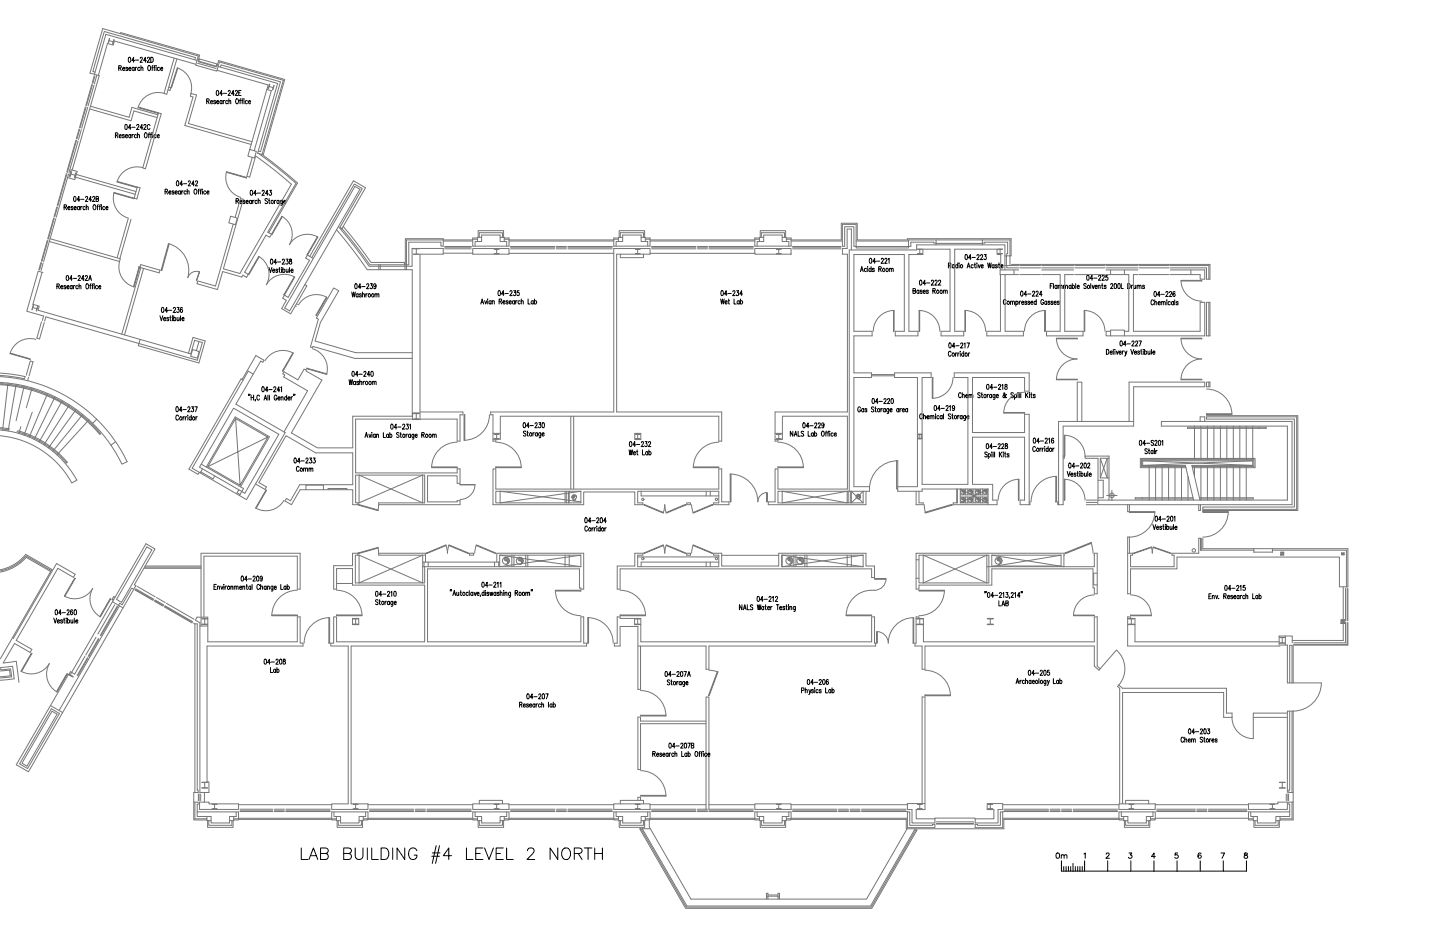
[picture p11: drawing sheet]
<svg xmlns="http://www.w3.org/2000/svg" width="432mm" height="279mm" viewBox="0 0 432 279" stroke-linecap="round" stroke-linejoin="round" font-family="sans-serif">
<!-- layer: 3_Text -->
<g fill="none" stroke="#000" stroke-width=".3">
<path d="M38.6 17.2h.2a.87 .87 0 0 1 0 1.5l-.3-.7zM40.3 18.2h-.8l.6-1v1.5M40.6 18h1M42.1 17.5l.2-.3 .4 .2-.7 1.3h.7M42.3 19.7v1.5M43.9 18.2h-.8l.5-1v1.5M44.2 17.5v-.2a.35 .35 0 0 1 .5-.1 .35 .35 0 0 1 .1 .5l-.7 1h.8M44.5 19.7h.1a.79 .79 0 0 1 .6 .7 .79 .79 0 0 1-.6 .8 1.06 1.06 0 0 1-.1-1.5zM45.2 17.2a.75 .75 0 0 1 .8 .7 .75 .75 0 0 1-.8 .8zM45.9 19.7l-.3 .2v1.3M46.5 19.7l-.2 .2v1.3M46.8 19.7h.1"/>
<path d="M35.6 20.4l.7-.2v-.5h-.7v1.5M36 20.4l.4 .8M36.7 20.6h.7l-.1-.4a.41 .41 0 0 0-.6 .5 .41 .41 0 0 0 .7 .3M37.6 37.4l.1-.1a.87 .87 0 0 1 0 1.5l-.3-.6zM38.3 20.4l-.5-.2v.3l.5 .5-.2 .2-.4-.2M38.6 20.6h.7l-.1-.4a.43 .43 0 0 0-.6 .5 .43 .43 0 0 0 .6 .4l.1-.1M39.3 38.3h-.8l.5-1v1.5M39.6 38.2h.9M40.2 20.4l-.1-.2a.41 .41 0 0 0-.5 .5 .41 .41 0 0 0 .6 .3M40.2 20.2v1M40.6 20.2v1M41 37.7l.2-.4 .5 .3-.7 1.2h.7"/>
<path d="M41 20.2l-.4 .4M41.3 39.8v1.5M41.9 20.4l-.1-.2a.41 .41 0 0 0-.5 .5 .41 .41 0 0 0 .6 .3M42.3 20.4l.2-.2h.3l.1 1M42.8 38.3h-.8l.6-1v1.5M43.1 37.7l.3-.4 .4 .3-.7 1.2h.7M43.5 39.9l.1-.1a.79 .79 0 0 1 .6 .8 .79 .79 0 0 1-.6 .7 1.06 1.06 0 0 1-.1-1.4zM44.9 39.8l-.3 .3v1.2M45 37.7a.42 .42 0 0 0-.5-.4 .42 .42 0 0 0-.3 .6v.3a.42 .42 0 0 0 .3 .6 .42 .42 0 0 0 .5-.3M45.5 20.2h.3M45.5 39.8l-.2 .3v1.2M45.7 39.9h.1"/>
<path d="M46.1 20.2h.4M46.8 20.2v1M47.8 20.4l-.1-.2a.42 .42 0 0 0-.5 .5 .42 .42 0 0 0 .6 .3M48.2 20.6h.6l-.1-.4a.41 .41 0 0 0-.6 .5 .41 .41 0 0 0 .7 .3M62 30.3h.6l.1-.5-.7-.2v1.5M62.4 30.3l.3 .8M63.1 30.5h.6l-.1-.3a.41 .41 0 0 0-.5 .4 .41 .41 0 0 0 .6 .3M64.6 30.3l-.2-.2-.3 .2 .5 .4v.4l-.5-.2M65 30.5h.6l-.1-.3a.44 .44 0 0 0-.5 .4 .44 .44 0 0 0 .5 .5l.1-.2M65 27.2l.2-.1a.85 .85 0 0 1 0 1.5l-.4-.6zM66.6 30.3l-.1-.1a.41 .41 0 0 0-.6 .4 .41 .41 0 0 0 .7 .3M66.6 30.1v1"/>
<path d="M66.7 28.1h-.8l.5-1v1.5M67 30.1v1M67 28h.9M67.4 30.1l-.4 .4M68.3 30.3l-.1-.1a.41 .41 0 0 0-.6 .4 .41 .41 0 0 0 .7 .3M68.4 27.5l.1-.2a.35 .35 0 0 1 .5-.1 .35 .35 0 0 1 0 .5l-.6 .9h.7M68.6 30.4l.3-.3 .3 .1v.9M68.6 29.6v1.5M70.3 28.1h-.9l.6-1v1.5M70.6 27.5v-.2a.34 .34 0 0 1 .5-.1 .34 .34 0 0 1 .1 .5l-.7 .9h.8M70.9 29.7l.1-.1a.73 .73 0 0 1 .5 .8 .73 .73 0 0 1-.6 .7l-.2-.6zM71.6 27.8h.4"/>
<path d="M71.8 30.1h.4M72.3 29.6l-.3 .3v1.2M72.3 27.1h-.7v1.5h.7M72.5 30.1h.4M72.9 29.6l-.3 .3v1.2M73.1 29.7h.1M73.2 30.1v1M74.2 30.3l-.1-.1a.42 .42 0 0 0-.6 .4 .42 .42 0 0 0 .7 .3M74.5 30.5h.6l-.1-.3a.41 .41 0 0 0-.5 .4 .41 .41 0 0 0 .6 .3M22.2 59l.2-.1a.87 .87 0 0 1 0 1.5l-.3-.6zM23.9 59.9h-.8l.6-1v1.5M24.2 59.8h1"/>
<path d="M25.7 59.2v-.2a.34 .34 0 0 1 .5 0 .34 .34 0 0 1 0 .5l-.6 .9h.7M27.5 59.9h-.8l.5-1v1.5M27.8 59.2v-.2a.35 .35 0 0 1 .5 0 .35 .35 0 0 1 .1 .5l-.7 .9h.8M28.8 59.6l.6-.1 .1-.5-.7-.1v1.5l.7-.2v-.4l-.2-.2M34.6 40.5l.7-.1-.1-.5-.6-.1v1.5M35 40.5l.3 .8M35.7 40.7h.7l-.1-.3a.41 .41 0 0 0-.6 .4 .41 .41 0 0 0 .7 .3M37.3 40.5l-.6-.1v.3l.6 .4-.2 .2-.4-.2M37.6 40.7h.6l-.1-.3a.43 .43 0 0 0-.5 .4 .43 .43 0 0 0 .5 .4l.1-.1M39.2 40.5l-.1-.1a.41 .41 0 0 0-.5 .4 .41 .41 0 0 0 .6 .3M39.2 40.3v1M39.6 40.3v1"/>
<path d="M40 40.3l-.4 .4M40.9 40.5l-.1-.1a.41 .41 0 0 0-.5 .4 .41 .41 0 0 0 .6 .3M41.3 40.6l.2-.3 .3 .1v.9M44.5 40.3h.3M45.1 40.3h.4M45.8 40.3v1M46.8 40.5l-.1-.1a.42 .42 0 0 0-.5 .4 .42 .42 0 0 0 .6 .3M47.1 40.7h.7l-.1-.3a.41 .41 0 0 0-.6 .4 .41 .41 0 0 0 .7 .3M49.5 57.4h.6v-.6l-.6-.1v1.5M49.9 57.4l.3 .8M50.6 57.6h.7l-.1-.3a.44 .44 0 0 0-.6 .4 .44 .44 0 0 0 .6 .4l.1-.1M52.2 57.4l-.2-.2-.4 .2 .5 .4v.3l-.5-.1"/>
<path d="M52.5 57.6h.6l-.1-.3a.42 .42 0 0 0-.5 .4 .42 .42 0 0 0 .6 .3M53 54.3l.2-.1a.87 .87 0 0 1 0 1.5l-.3-.6zM54.1 57.4l-.1-.1a.44 .44 0 0 0-.5 .4 .44 .44 0 0 0 .5 .4l.1-.1M54.1 57.2v1M54.5 57.2v1M54.8 55.2h-.8l.5-1v1.5M54.9 57.2l-.4 .4M55 55.1h1M55.8 57.4l-.1-.1a.44 .44 0 0 0-.5 .4 .44 .44 0 0 0 .5 .4l.1-.1M56.1 57.5l.3-.3 .3 .1v.9M56.1 56.7v1.5M56.5 54.6v-.2a.34 .34 0 0 1 .5-.1 .34 .34 0 0 1 0 .5l-.6 .9h.8"/>
<path d="M58.3 55.2h-.8l.5-1v1.5M58.4 56.8l.1-.1a.73 .73 0 0 1 .6 .8 .73 .73 0 0 1-.7 .6l-.2-.5zM58.6 54.6l.1-.2a.35 .35 0 0 1 .4-.1 .35 .35 0 0 1 .1 .5l-.7 .9h.8M59.4 57.2h.3M59.8 56.7l-.3 .3v1.2M60 57.2h.4M60.4 56.7l-.2 .3v1.2M60.6 56.8h.1M60.7 57.2v1M61.7 57.4l-.1-.1a.41 .41 0 0 0-.5 .4 .41 .41 0 0 0 .6 .3M62 57.6h.7l-.1-.3a.44 .44 0 0 0-.6 .4 .44 .44 0 0 0 .6 .4l.1-.1M75.2 57.1l.1-.1a.85 .85 0 0 1 0 1.5l-.3-.6z"/>
<path d="M76.9 58h-.8l.5-1v1.5M77.2 57.9h.9M77.4 59.5v1.5M78.6 57.4l.1-.2a.35 .35 0 0 1 .5-.1 .35 .35 0 0 1 0 .5l-.7 .9h.8M80.2 59.8l-.3-.3-.4 .3 .1 .3 .4 .2a.41 .41 0 0 1 .1 .7 .41 .41 0 0 1-.6-.2M80.4 58h-.8l.6-1v1.5M80.7 59.5v1.2l.3 .3M80.8 57h.6l-.3 .6a.43 .43 0 0 1 .3 .7 .43 .43 0 0 1-.7 0M19.2 62.1l.7-.1v-.5l-.7-.1v1.5M19.6 62.1l.4 .8M20.3 62.3h.7l-.1-.3a.41 .41 0 0 0-.6 .4 .41 .41 0 0 0 .7 .3M21.9 62.1l-.2-.2-.4 .2 .5 .4v.3l-.5-.1"/>
<path d="M22.2 62.3h.7l-.1-.3a.44 .44 0 0 0-.6 .4 .44 .44 0 0 0 .6 .4l.1-.1M23.8 62.1l-.1-.1a.42 .42 0 0 0-.5 .4 .42 .42 0 0 0 .6 .3M23.8 61.9v1M24.2 61.9v1M24.6 61.9l-.4 .4M25.5 62.1l-.1-.1a.41 .41 0 0 0-.5 .4 .41 .41 0 0 0 .6 .3M25.9 62.2l.2-.3 .3 .1 .1 .9M25.9 61.4v1.5M28.1 61.5l.1-.1a.73 .73 0 0 1 .6 .7 .73 .73 0 0 1-.7 .7l-.2-.5zM29.1 61.9h.3M29.5 61.4l-.3 .3v1.2M29.7 61.9h.4"/>
<path d="M30.1 61.4l-.2 .3v1.2M30.4 61.5h.1M30.4 61.9v1M31.4 62.1l-.1-.1a.44 .44 0 0 0-.5 .4 .44 .44 0 0 0 .5 .4l.1-.1M31.8 62.3h.6l-.1-.3a.41 .41 0 0 0-.6 .4 .41 .41 0 0 0 .7 .3M70.8 60.3l.6-.1v-.6l-.6-.1v1.5M71.2 60.3l.3 .7M71.9 60.5h.7l-.1-.4a.42 .42 0 0 0-.6 .5 .42 .42 0 0 0 .7 .2M73.5 60.3l-.6-.2v.3l.6 .4-.2 .2-.4-.2M73.8 60.5h.6l-.1-.4a.41 .41 0 0 0-.5 .5 .41 .41 0 0 0 .6 .2M75.4 60.3l-.1-.2a.43 .43 0 0 0-.5 .4 .43 .43 0 0 0 .5 .5l.1-.2M75.4 60v1"/>
<path d="M75.8 60v1M76.2 60l-.4 .5M77.1 60.3l-.1-.2a.43 .43 0 0 0-.5 .4 .43 .43 0 0 0 .5 .5l.1-.2M77.4 60.3l.3-.3 .3 .1v.9M80.5 60h.4M81.2 77.7h.2a.85 .85 0 0 1 0 1.5l-.3-.7zM82.3 60v1M82.7 60l-.4 .5M83 78.7h-.9l.6-1v1.5M83.2 78.5h1M83.7 60.3l-.2-.2a.42 .42 0 0 0-.5 .5 .42 .42 0 0 0 .7 .2M83.7 60v1"/>
<path d="M84.7 60l-.1 1.4-.4 .1M84.7 60.3l-.1-.2a.42 .42 0 0 0-.6 .5 .42 .42 0 0 0 .7 .2M84.7 78v-.2a.35 .35 0 0 1 .5 0 .35 .35 0 0 1 .1 .5l-.7 .9h.8M85 60.5h.7l-.1-.4a.42 .42 0 0 0-.6 .5 .42 .42 0 0 0 .7 .2M85.8 77.7h.6l-.3 .6a.43 .43 0 0 1 .3 .6 .43 .43 0 0 1-.7 0M86.9 77.7l-.1 .3a.78 .78 0 0 1 .6 1.1 .46 .46 0 0 1-.7-.3 .46 .46 0 0 1 .6-.5l.1-.6zM260.1 80h.1M260.8 77.5l.2-.1a.85 .85 0 0 1 0 1.5l-.3-.6zM261.2 79.9v1.5M262.6 78.4h-.9l.6-1v1.5M262.8 78.3h1M264.3 77.8v-.2a.35 .35 0 0 1 .5-.1 .35 .35 0 0 1 .1 .5l-.7 .9h.8"/>
<path d="M265.3 77.8l.1-.2a.34 .34 0 0 1 .5-.1 .34 .34 0 0 1 0 .5l-.6 .9h.7M266.4 77.7l.2-.3v1.5M284.4 79.5h.6v-.6l-.6-.1v1.5M284.8 79.5l.3 .8M286.2 79.5l-.2-.1a.43 .43 0 0 0-.5 .4 .43 .43 0 0 0 .5 .4l.2-.1M286.2 79.3v1M287.2 79.5l-.1-.1a.43 .43 0 0 0-.6 .4 .43 .43 0 0 0 .6 .4l.1-.1M287.2 78.8v1.5M287.5 78.9h.1M287.6 79.3v1M289.5 76.4l.2-.1a.87 .87 0 0 1 0 1.5l-.3-.3zM290.2 79.8h.5"/>
<path d="M291.2 77.3h-.8l.6-1v1.5M291.5 77.2h1M291.8 79.5l-.1-.1a.41 .41 0 0 0-.5 .4 .41 .41 0 0 0 .6 .3M292.1 79.3h.4M292.3 78.8v1.2l.3 .3M292.9 76.7l.3-.4 .4 .3-.7 1.2h.7M292.9 78.9h.1M292.9 79.3v1M293.3 79.3l.3 1 .4-1M294 76.7l.1-.2a.34 .34 0 0 1 .5-.1 .34 .34 0 0 1 0 .5l-.6 .9h.7M294.2 79.8h.6l-.1-.4a.43 .43 0 0 0-.5 .4 .43 .43 0 0 0 .5 .4l.1-.1M295.1 76.3h.6l-.3 .6a.43 .43 0 0 1 .4 .7 .43 .43 0 0 1-.8-.1"/>
<path d="M296.2 78.8l.2 1.5 .3-1.5 .3 1.5 .2-1.5M298.1 79.5l-.1-.1a.41 .41 0 0 0-.6 .4 .41 .41 0 0 0 .7 .3M298.1 79.3v1M299.1 79.5l-.6-.1v.3l.6 .4-.2 .2-.4-.2M299.4 79.3h.4M299.6 78.8v1.2l.2 .3M300.1 79.8h.7l-.1-.4a.42 .42 0 0 0-.6 .4 .42 .42 0 0 0 .7 .3M17.1 85.8l.6-.1 .1-.5-.7-.1v1.5M17.4 85.8l.4 .8M18.2 86h.6l-.1-.3a.41 .41 0 0 0-.5 .4 .41 .41 0 0 0 .6 .3M19.7 85.8l-.5-.1v.3l.5 .4-.2 .2-.3-.2M20 82.7l.2-.1a.87 .87 0 0 1 0 1.5l-.4-.6z"/>
<path d="M20.1 86h.6l-.1-.3a.44 .44 0 0 0-.5 .4 .44 .44 0 0 0 .5 .4l.1-.1M21.7 85.8l-.2-.1a.41 .41 0 0 0-.5 .4 .41 .41 0 0 0 .7 .3M21.7 85.6v1M21.7 83.6h-.8l.5-1v1.5M22 83.5h.9M22 85.6v1M22.5 85.6l-.5 .4M23.4 85.8l-.1-.1a.41 .41 0 0 0-.6 .4 .41 .41 0 0 0 .7 .3M23.4 83l.1-.3a.34 .34 0 0 1 .5 0 .34 .34 0 0 1 0 .5l-.6 .9h.7M23.7 85.9l.3-.3 .2 .1 .1 .9M23.7 85.1v1.5M25.3 83.6h-.9l.6-1v1.5"/>
<path d="M25.6 83v-.3a.34 .34 0 0 1 .5 0 .34 .34 0 0 1 .1 .5l-.7 .9h.8M26 85.2l.1-.1a.73 .73 0 0 1 .5 .8 .73 .73 0 0 1-.6 .6l-.3-.5zM26.6 84.1l.4-1.5 .5 1.5M26.8 83.6h.5M26.9 85.6h.4M27.3 85.1l-.2 .3v1.2M27.6 85.6h.3M28 85.1l-.3 .3v1.2M28.2 85.2h.1M28.3 85.6v1M29.3 85.8l-.1-.1a.42 .42 0 0 0-.6 .4 .42 .42 0 0 0 .7 .3M29.6 86h.6l-.1-.3a.41 .41 0 0 0-.5 .4 .41 .41 0 0 0 .6 .3"/>
<path d="M48 94.7l.4 1.5 .4-1.5M48.6 92.2h.1a.85 .85 0 0 1 0 1.5l-.3-.7zM49 95.6h.7l-.1-.3a.4 .4 0 0 0-.6 .4 .4 .4 0 0 0 .7 .2M50.3 93.2h-.8l.5-1v1.5M50.5 93h1M50.6 95.4l-.2-.2-.4 .2 .5 .3v.4l-.5-.2M50.9 95.2h.4M51.1 94.7v1.2l.2 .3M51.7 94.7h.1M51.7 95.2v1M52 92.5v-.2a.35 .35 0 0 1 .5-.1 .35 .35 0 0 1 .1 .5l-.7 1h.8M52.1 95.4l.1-.1a.4 .4 0 0 1 .5 .4 .4 .4 0 0 1-.6 .2"/>
<path d="M52.1 94.7v1.5M53.1 92.2h.6l-.3 .5a.43 .43 0 0 1 .3 .7 .43 .43 0 0 1-.7 0M53.1 95.2v.9l.3 .1 .3-.3M53.7 95.2v1M54.1 94.7v1.5M54.5 95.6h.7l-.1-.3a.41 .41 0 0 0-.6 .4 .41 .41 0 0 0 .7 .2M54.7 92.4v-.2a.74 .74 0 0 0-.8 .6 .74 .74 0 0 0 .3 .8 .38 .38 0 0 0 .6-.4 .38 .38 0 0 0-.7-.2v.2M80.7 80.2l.4 1.5 .4-1.5M81.7 81.1h.7l-.1-.3a.41 .41 0 0 0-.6 .4 .41 .41 0 0 0 .7 .3M83.3 80.9l-.2-.2-.3 .1v.2l.4 .2 .1 .3-.2 .2-.4-.2M83.6 80.7h.4M83.8 80.2v1.2l.3 .3"/>
<path d="M84.4 80.2h.1M84.4 80.7v1M84.8 80.9l.1-.1a.43 .43 0 0 1 .5 .4 .43 .43 0 0 1-.5 .4l-.1-.1M84.8 80.2v1.5M85.8 80.7l.1 .9 .2 .1 .3-.3M86.4 80.7v1M86.8 80.2v1.5M87.3 81.1h.6l-.1-.3a.43 .43 0 0 0-.5 .4 .43 .43 0 0 0 .5 .4l.1-.1M105.5 87.5l.2 1.5 .3-1.5 .3 1.5 .3-1.5M106.5 85.1l.2-.1a.87 .87 0 0 1 0 1.6l-.3-.7zM107.4 88.3l-.1-.2a.41 .41 0 0 0-.5 .5 .41 .41 0 0 0 .6 .2M107.4 88.1v.9"/>
<path d="M108.2 86.1h-.8l.6-1.1v1.6M108.4 88.3l-.6-.2v.3l.6 .4-.2 .2-.4-.2M108.5 85.9h1M108.7 88.3l.3-.2h.2l.1 .9M108.7 87.5v1.5M109.7 88.1v.9M110 85.4v-.2a.34 .34 0 0 1 .5-.1 .34 .34 0 0 1 0 .5l-.6 1h.7M110.1 88.1l-.4 .4M111.1 85h.6l-.4 .6a.43 .43 0 0 1 .4 .7 .43 .43 0 0 1-.7 0M112.4 88.3l.3-.2h.3v.9M112.4 88.1v.9M112.7 85.6l-.1 .3a.4 .4 0 0 1-.6-.4 .4 .4 0 0 1 .7-.2l-.1 1.2-.5-.2"/>
<path d="M113 88.3l.3-.2h.3v.9M144.2 91.1l.4-1.5 .4 1.5M144.3 90.6h.5M145.3 90.1l.3 1 .4-1M146.2 89.7h.1M146.2 90.1v1M147.3 90.3l-.1-.1a.43 .43 0 0 0-.6 .4 .43 .43 0 0 0 .6 .5l.1-.2M147.3 90.1v1M147.6 90.4l.3-.3 .3 .1v.9M147.6 90.1v1M149.5 87.2l.1-.1a.85 .85 0 0 1 0 1.5l-.2-.3zM149.7 90.3h.6v-.6l-.6-.1v1.5"/>
<path d="M150.1 90.3l.3 .8M150.8 90.6h.6l-.1-.4a.44 .44 0 0 0-.5 .4 .44 .44 0 0 0 .5 .5l.1-.2M151.2 88.1h-.8l.5-1v1.5M151.5 88h.9M152.4 90.3l-.3-.2-.3 .2 .5 .4v.4h-.3l-.2-.2M152.7 90.6h.6l-.1-.4a.43 .43 0 0 0-.5 .4 .43 .43 0 0 0 .5 .5l.1-.2M152.9 87.5l.2-.4 .5 .3-.7 1.2h.7M154 87.1h.6l-.3 .6a.43 .43 0 0 1 .4 .7 .43 .43 0 0 1-.8-.1M154.3 90.3l-.1-.1a.44 .44 0 0 0-.6 .4 .44 .44 0 0 0 .6 .5l.1-.2M154.3 90.1v1M154.6 90.1v1M155.1 90.1l-.5 .5"/>
<path d="M155.6 87.1h-.5l-.1 .7a.42 .42 0 0 1 .7 0 .42 .42 0 0 1-.1 .6 .42 .42 0 0 1-.6-.1M156 90.3l-.1-.1a.44 .44 0 0 0-.6 .4 .44 .44 0 0 0 .6 .5l.1-.2M156.3 90.4l.3-.3 .2 .1 .1 .9M156.3 89.6v1.5M158.3 89.6v1.5h.7M159.9 90.3l-.1-.1a.43 .43 0 0 0-.5 .4 .43 .43 0 0 0 .5 .5l.1-.2M159.9 90.1v1M160.3 90.3l.1-.1a.44 .44 0 0 1 .5 .4 .44 .44 0 0 1-.5 .5l-.1-.2M160.3 89.6v1.5M216.1 89.6l.3 1.5 .2-1.5 .3 1.5 .3-1.5M216.3 87.2l.2-.1a.83 .83 0 0 1 0 1.5l-.3-.6zM217.4 90.6h.6l-.1-.4a.44 .44 0 0 0-.5 .4 .44 .44 0 0 0 .5 .5l.1-.2"/>
<path d="M218 88.1h-.8l.6-1v1.5M218.3 88h1M218.4 90.1h.3M218.5 89.6v1.2l.3 .3M219.8 87.5v-.2a.35 .35 0 0 1 .5-.1 .35 .35 0 0 1 0 .5l-.6 .9h.8M220.1 89.6v1.5h.7M220.9 87.1h.6l-.4 .6a.43 .43 0 0 1 .4 .7 .43 .43 0 0 1-.7-.1M221.7 90.3l-.1-.1a.44 .44 0 0 0-.6 .4 .44 .44 0 0 0 .6 .5l.1-.2M221.7 90.1v1M222 90.3l.2-.1a.43 .43 0 0 1 .5 .4 .43 .43 0 0 1-.5 .5l-.2-.2M222 89.6v1.5M222.6 88.1h-.8l.6-1v1.5"/>
<path d="M258 81.4l.4-1.5 .4 1.5M258.1 80.9h.6M259.8 80.6l-.1-.1a.42 .42 0 0 0-.5 .4 .42 .42 0 0 0 .6 .3M260.2 80.4v1M261.2 80.6l-.1-.1a.42 .42 0 0 0-.6 .4 .42 .42 0 0 0 .7 .3M262.2 80.6l-.2-.2-.4 .2 .5 .4v.4l-.5-.2M263.5 80.6h.7v-.6l-.7-.1v1.5M263.9 80.6l.4 .8M266.7 80.7l.2-.3 .3 .1 .1 .9M266.7 80.4v1M267.3 80.7l.2-.3 .3 .1v.9M273.8 87.2l.6-.1 .1-.5-.7-.1v1.5l.7-.2v-.3l-.2-.3"/>
<path d="M275.5 87.2l-.1-.1a.41 .41 0 0 0-.5 .4 .41 .41 0 0 0 .6 .3M275.5 87v1M275.9 84.1l.1-.1a.83 .83 0 0 1 0 1.5l-.3-.7zM276.5 87.2l-.2-.2-.4 .2 .6 .3v.4l-.6-.1M276.8 87.4h.7l-.1-.3a.41 .41 0 0 0-.6 .4 .41 .41 0 0 0 .7 .3M277.6 85h-.8l.5-1v1.5M277.8 84.8h1M278.4 87.2l-.2-.2-.4 .2 .5 .3v.4l-.5-.1M279.3 84.3v-.2a.35 .35 0 0 1 .5 0 .35 .35 0 0 1 .1 .5l-.7 .9h.8M279.7 87.2l.7-.1v-.5l-.7-.1v1.5M280.1 87.2l.4 .8M280.4 84.3l.2-.3 .4 .3-.7 1.2h.8"/>
<path d="M281.4 84.3l.1-.2a.35 .35 0 0 1 .5 0 .35 .35 0 0 1 0 .5l-.6 .9h.7M282.9 87.3l.2-.3 .3 .1 .1 .9M282.9 87v1M283.5 87.3l.2-.3 .3 .1 .1 .9M290 80.3l.4-1.5 .5 1.5M301.7 90.1l-.3-.3a.72 .72 0 0 0-.6 .7 .72 .72 0 0 0 .7 .7l.2-.3M303 90.6l.3-.3 .3 .1v.9M303 90.3v1M303.6 90.6l.3-.3 .2 .1 .1 .9M304.6 90.5l.1-.1a.41 .41 0 0 1 .6 .4 .41 .41 0 0 1-.7 .3M304.6 90.3v1.5M305.6 90.3v1"/>
<path d="M306.1 90.3l-.5 .4M306.2 87.4l.1-.1a.87 .87 0 0 1 0 1.5l-.3-.7zM306.3 90.7h.7l-.1-.3a.41 .41 0 0 0-.6 .4 .41 .41 0 0 0 .7 .3M307.9 88.3h-.8l.5-1v1.5M307.9 90.5l-.2-.2-.4 .2 .5 .3v.4l-.5-.1M308.1 88.1h1M308.8 90.5l-.2-.2-.4 .2 .5 .3v.4l-.5-.1M309.1 90.7h.7l-.2-.3a.4 .4 0 0 0-.5 .4 .4 .4 0 0 0 .7 .3M309.6 87.6v-.2a.34 .34 0 0 1 .5 0 .34 .34 0 0 1 .1 .4l-.7 1h.8M310.7 87.6v-.2a.34 .34 0 0 1 .5 0 .34 .34 0 0 1 .1 .4l-.7 1h.8M310.7 90.5l-.1-.1a.41 .41 0 0 0-.5 .4 .41 .41 0 0 0 .6 .3M310.7 89.8v1.5"/>
<path d="M312.5 88.3h-.8l.5-1v1.5M312.9 90.1l-.1-.2a.68 .68 0 0 0-.7 .6 .68 .68 0 0 0 .7 .7l.1-.5h-.2M313.9 90.5l-.1-.1a.4 .4 0 0 0-.6 .4 .4 .4 0 0 0 .7 .3M313.9 90.3v1M314.9 90.5l-.3-.2-.3 .2 .5 .3v.4l-.5-.1M314.9 85.7h.4M315.6 85h-.7v1.5M315.8 90.5l-.3-.2-.3 .2 .5 .3v.4l-.5-.1M315.9 85v1.5M316.1 90.7h.6l-.1-.3a.4 .4 0 0 0-.5 .4 .4 .4 0 0 0 .6 .3M316.9 85.7l-.1-.1a.42 .42 0 0 0-.5 .4 .42 .42 0 0 0 .6 .3M316.9 85.5v1"/>
<path d="M317.3 85.8l.3-.3 .3 .1v.9M317.3 85.5v1M317.6 90.5l-.2-.2-.4 .2 .6 .3v.4l-.6-.1M317.9 85.8l.3-.3 .3 .1v.9M318.9 85.8l.3-.3 .3 .1v.9M318.9 85.5v1M319.5 85.8l.3-.3 .3 .1v.9M321.2 85.7l-.1-.1a.42 .42 0 0 0-.6 .4 .42 .42 0 0 0 .7 .3M321.2 85.5v1M321.5 85.7l.1-.1a.42 .42 0 0 1 .6 .4 .42 .42 0 0 1-.7 .3M321.5 85v1.5M322.6 85v1.5"/>
<path d="M323 85.9h.6l-.1-.3a.44 .44 0 0 0-.5 .4 .44 .44 0 0 0 .5 .4l.1-.1M325.7 85.2l-.2-.2-.5 .2 .1 .4 .4 .2a.41 .41 0 0 1 .1 .7 .41 .41 0 0 1-.6-.2M326 82.6l.2-.1a.87 .87 0 0 1 0 1.5l-.4-.6zM327.1 85v1.5M327.5 85.5l.3 1 .3-1M327.7 83.5h-.8l.5-1v1.5M328 83.4h1M328.4 85.9h.6l-.1-.3a.44 .44 0 0 0-.5 .4 .44 .44 0 0 0 .5 .4l.1-.1M329.3 85.8l.3-.3 .3 .1v.9M329.3 85.5v1M329.4 82.9l.2-.4 .5 .3-.7 1.2h.7M330.3 85.5h.4"/>
<path d="M330.5 82.9v-.2a.35 .35 0 0 1 .5-.1 .35 .35 0 0 1 .1 .5l-.7 .9h.8M330.5 85v1.2l.3 .3M331.7 85.7l-.6-.1v.3l.6 .4-.2 .2-.4-.2M332.1 82.5h-.5v.6a.42 .42 0 0 1 .6 .1 .42 .42 0 0 1-.1 .6 .42 .42 0 0 1-.6-.1M333.1 85.4v-.2a.34 .34 0 0 1 .5-.1 .34 .34 0 0 1 .1 .5l-.7 .9h.8M334.2 85.1l.2-.1a.87 .87 0 0 1 0 1.5l-.3-.6zM335.3 85.1l.2-.1a.85 .85 0 0 1 0 1.5l-.3-.6zM336.2 85v1.5h.7M338.2 85a.75 .75 0 0 1 .7 .8 .75 .75 0 0 1-.7 .7zM339.3 85.5v1M339.7 85.5l-.4 .4M340 85.5v.9l.3 .1 .3-.3"/>
<path d="M340.6 85.5v1M341 85.8l.3-.3 .2 .1 .1 .9M341 85.5v1M341.6 85.8l.2-.3 .3 .1 .1 .9M343.2 85.7l-.6-.1v.3l.6 .4-.2 .2-.4-.2M345.9 90.3a.42 .42 0 0 0-.5-.4 .42 .42 0 0 0-.3 .6v.3a.42 .42 0 0 0 .3 .6 .42 .42 0 0 0 .5-.4M346.2 87.5l.1-.1a.85 .85 0 0 1 0 1.5l-.3-.7zM346.3 90.7l.2-.3 .3 .1 .1 .9M346.3 89.9v1.5M347.3 90.8h.6l-.1-.3a.43 .43 0 0 0-.5 .4 .43 .43 0 0 0 .5 .4l.1-.1M347.9 88.4h-.8l.5-1v1.5M348.2 88.2h.9"/>
<path d="M348.2 90.7l.3-.3 .3 .1v.9M348.2 90.4v1M348.8 90.7l.3-.3 .3 .1v.9M349.6 87.8l.1-.3a.35 .35 0 0 1 .5 0 .35 .35 0 0 1 0 .5l-.7 .9h.8M349.8 90h.1M349.9 90.4v1M350.7 87.8l.2-.4 .4 .3-.7 1.2h.8M350.9 90.6l-.1-.1a.42 .42 0 0 0-.5 .4 .42 .42 0 0 0 .6 .3M351.9 90.6l-.1-.1a.41 .41 0 0 0-.6 .4 .41 .41 0 0 0 .7 .3M351.9 90.4v1M352.3 89.9v1.5M352.3 87.6l-.2-.2a.9 .9 0 0 0 0 1.5 .45 .45 0 0 0 .3-.5 .45 .45 0 0 0-.5-.4l-.2 .4"/>
<path d="M353.3 90.6l-.2-.2-.4 .1v.2l.5 .3 .1 .2-.2 .2-.4-.2M74.6 118.2l-.1 .4M74.9 118.2l-.1 .4M75.3 118.4v1.6M75.3 119.2h.8M76.1 118.4v1.6M76.6 119.9l-.1 .3M77.8 118.8a.42 .42 0 0 0-.5-.3 .42 .42 0 0 0-.3 .5v.4a.42 .42 0 0 0 .3 .5 .42 .42 0 0 0 .5-.3M78.7 116h.1a.85 .85 0 0 1 0 1.5l-.3-.7zM79.2 120l.4-1.6 .4 1.6M79.3 119.4h.6M80.3 118.4v1.6"/>
<path d="M80.4 116.9h-.8l.5-.9v1.5M80.6 116.8h1M80.8 118.4v1.6M82.1 116.3v-.2a.35 .35 0 0 1 .5-.1 .35 .35 0 0 1 .1 .5l-.7 1h.8M83 118.8a.42 .42 0 0 0-.5-.3 .42 .42 0 0 0-.3 .5v.4a.43 .43 0 0 0 .4 .6 .43 .43 0 0 0 .4-.6h-.3M83.3 119.4h.7l-.1-.4a.41 .41 0 0 0-.6 .5 .41 .41 0 0 0 .7 .2M83.9 116.9h-.8l.5-.9v1.5M84.2 116.2l.2-.2v1.5M84.3 119.2l.3-.3 .2 .1 .1 1M84.3 118.9v1.1M86 119.2l-.1-.2a.43 .43 0 0 0-.6 .4 .43 .43 0 0 0 .6 .5l.1-.2M86 118.4v1.6"/>
<path d="M86.3 119.4h.7l-.1-.4a.41 .41 0 0 0-.6 .5 .41 .41 0 0 0 .7 .2M87.3 118.9v1.1M87.7 118.9l-.4 .5M88.1 118.2l-.1 .4M88.4 118.2l-.1 .4M104.7 113.8l.2 1.5 .3-1.5 .3 1.5 .2-1.5M105.7 111.4l.1-.1a.87 .87 0 0 1 0 1.5l-.3-.6zM106.6 114.5l-.1-.1a.42 .42 0 0 0-.6 .4 .42 .42 0 0 0 .7 .3M106.6 114.3v1M107.4 112.3h-.8l.5-1v1.5M107.5 114.5l-.2-.2-.3 .2 .5 .4v.4l-.5-.2M107.7 112.2h.9"/>
<path d="M107.9 114.6l.2-.3 .3 .1 .1 .9M107.9 113.8v1.5M108.9 114.3v1M109.1 111.7l.1-.2a.34 .34 0 0 1 .4-.1 .34 .34 0 0 1 .1 .5l-.6 .9h.7M109.3 114.3l-.4 .4M110.9 112.3h-.8l.6-1v1.5M111.4 111.4l.1-.1a.85 .85 0 0 1 0 1.5l-.3-.6zM111.6 114.6l.3-.3 .3 .1v.9M111.6 114.3v1M112.2 114.6l.3-.3 .3 .1v.9M261.6 119.5h.2a.87 .87 0 0 1 0 1.5l-.3-.7zM265.1 119.8v-.2a.35 .35 0 0 1 .5 0 .35 .35 0 0 1 .1 .5l-.7 .9h.8"/>
<path d="M266.1 119.8l.3-.3 .4 .3-.7 1.2h.7M267.3 119.5h.2a.87 .87 0 0 1 0 1.5l-.3-.3zM284.6 102.9l.2-.1a.87 .87 0 0 1 0 1.5l-.3-.6zM285.2 105.7a.42 .42 0 0 0-.5-.4 .42 .42 0 0 0-.3 .6v.3a.42 .42 0 0 0 .3 .6 .42 .42 0 0 0 .5-.4M286.4 103.8h-.8l.5-1v1.5M286.5 105.8v1M286.6 103.7h1M287 105.8l-.5 .4M287.2 105.8v1M287.7 105.8l-.5 .4M287.9 105.4h.1M288 105.8v1"/>
<path d="M288.1 103.2v-.2a.35 .35 0 0 1 .5-.1 .35 .35 0 0 1 .1 .5l-.7 .9h.8M288.2 118.1a.42 .42 0 0 0-.5-.4 .42 .42 0 0 0-.3 .6v.4a.42 .42 0 0 0 .3 .5 .42 .42 0 0 0 .5-.3M288.6 118.5l.2-.3 .3 .1 .1 .9M288.6 117.7v1.5M289 106l-.1-.1a.44 .44 0 0 0-.6 .4 .44 .44 0 0 0 .6 .4l.1-.1M289 105.3v1.5M289.1 103.1l.3-.3v1.5M289.6 118.7h.6l-.1-.4a.41 .41 0 0 0-.5 .5 .41 .41 0 0 0 .6 .2M289.9 102.8h.8l-.5 1.5M290.4 105.8v1M290.6 118.5l.2-.3 .3 .1v.9M290.6 118.2v1"/>
<path d="M290.8 105.8l-.4 .4M291.1 118.5l.3-.3 .3 .1v.9M293.9 117.9l-.3-.2-.4 .2v.3l.5 .3a.4 .4 0 0 1 .1 .7 .4 .4 0 0 1-.6-.2M294.2 118.2h.4M294.4 117.7v1.5h.3M296 115.3l.1-.1a.87 .87 0 0 1 0 1.5l-.3-.6zM296 118.2v1M296.4 118.2l-.4 .5M297.3 118.4l-.1-.1a.44 .44 0 0 0-.5 .4 .44 .44 0 0 0 .5 .5l.1-.2M297.3 118.2v1M297.7 116.2h-.8l.5-1v1.5M298 116.1h.9"/>
<path d="M298.4 118.2l-.1 1.4-.4 .1M298.4 118.4l-.1-.1a.44 .44 0 0 0-.6 .4 .44 .44 0 0 0 .6 .5l.1-.2M298.7 118.7h.7l-.1-.4a.41 .41 0 0 0-.6 .4 .41 .41 0 0 0 .7 .3M299.4 115.6l.2-.4 .5 .3-.7 1.2h.7M300.4 115.5l.3-.3v1.5M301.4 115.3v.4a.48 .48 0 0 1 .6 .5 .48 .48 0 0 1-.6 .4 .59 .59 0 0 1 0-.6 .59 .59 0 0 1 .5-.3v-.4zM301.8 118.4l-.1-.2a.8 .8 0 0 1-.9 1v-.5l.5-.6-.1-.4-.1 .6 .4 .9 .3-.1M303.9 117.9l-.3-.2-.5 .2 .1 .4 .5 .2a.41 .41 0 0 1 .1 .7 .41 .41 0 0 1-.7-.2M304.2 118.4l.1-.1a.44 .44 0 0 1 .5 .4 .44 .44 0 0 1-.5 .5l-.1-.2M304.2 118.2v1.5M305.2 117.8h.1M305.3 118.2v1"/>
<path d="M305.6 117.7v1.5M306.1 117.7v1.5M307.5 117.7v1.5M307.8 118.4l.5 .8M308.3 117.7l-.8 1M308.7 117.8h.1M308.7 118.2v1M309.1 118.2h.4M309.2 117.7v1.2l.3 .3M310.4 118.4l-.5-.1v.3l.5 .4-.2 .2-.4-.2M331.8 104.7a.74 .74 0 0 1 .7 .8 .74 .74 0 0 1-.7 .7zM332.9 105.6h.6l-.1-.3a.4 .4 0 0 0-.5 .4 .4 .4 0 0 0 .6 .3"/>
<path d="M333.8 104.7v1.5M334.3 104.8h.1M334.3 105.2v1M334.7 105.2l.3 1 .3-1M335.6 105.6h.6l-.1-.3a.41 .41 0 0 0-.6 .5 .41 .41 0 0 0 .7 .2M336 102.3l.1-.1a.87 .87 0 0 1 0 1.5l-.2-.3zM336.5 105.2v1M337 105.2l-.5 .4M337.3 105.2l.3 1 .3-1M337.6 106.2l-.4 .5M337.7 103.2h-.8l.5-1v1.5M338 103.1h.9"/>
<path d="M339.1 104.7l.4 1.5 .5-1.5M339.4 102.6l.2-.4 .5 .3-.7 1.2h.7M340.2 105.6h.6l-.1-.3a.4 .4 0 0 0-.5 .4 .4 .4 0 0 0 .6 .3M340.5 102.6l.1-.2a.34 .34 0 0 1 .4-.1 .34 .34 0 0 1 .1 .5l-.7 .9h.8M341.5 102.2h.7l-.5 1.5M341.7 105.4l-.2-.2-.4 .2 .6 .4v.4l-.6-.2M342 105.2h.4M342.2 104.7v1.2l.3 .3M342.8 104.8h.1M342.8 105.2v1M343.2 105.4l.1-.1a.4 .4 0 0 1 .6 .4 .4 .4 0 0 1-.7 .3M343.2 104.7v1.5"/>
<path d="M344.2 105.2l.1 1h.3l.2-.3M344.8 105.2v1M345.2 104.7v1.5M345.7 105.6h.6l-.1-.3a.41 .41 0 0 0-.5 .4 .41 .41 0 0 0 .6 .3M52.9 122l.2-.1a.87 .87 0 0 1 0 1.5l-.4-.6zM53.5 124.8a.42 .42 0 0 0-.5-.4 .42 .42 0 0 0-.3 .6v.4a.42 .42 0 0 0 .3 .5 .42 .42 0 0 0 .5-.3M54.6 122.9h-.8l.5-1v1.5M54.9 122.8h.9M54.9 124.9v1M55.3 124.9l-.4 .5M55.6 124.9v1M56 124.9l-.4 .5"/>
<path d="M56.3 124.5h.1M56.3 122.3l.1-.2a.35 .35 0 0 1 .5-.1 .35 .35 0 0 1 0 .5l-.6 .9h.7M56.3 124.9v1M57.3 125.2l-.1-.2a.43 .43 0 0 0-.5 .4 .43 .43 0 0 0 .5 .5l.1-.2M57.3 124.4v1.5M57.4 121.9h.6l-.3 .6a.43 .43 0 0 1 .4 .7 .43 .43 0 0 1-.8-.1M58.4 121.9h.8l-.6 1.5M58.7 124.9v1M59.2 124.9l-.5 .5M88.3 137.4l.2-.1a.87 .87 0 0 1 0 1.5l-.4-.6zM90 138.3h-.8l.5-1v1.5M90.3 138.2h.9"/>
<path d="M91.7 137.7l.1-.2a.34 .34 0 0 1 .5-.1 .34 .34 0 0 1 0 .5l-.6 .9h.7M92.9 137.3h.5l-.3 .6a.43 .43 0 0 1 .4 .6 .43 .43 0 0 1-.7 0M93.9 137.3h.6l-.3 .6a.43 .43 0 0 1 .4 .6 .43 .43 0 0 1-.8 0M109.4 131.1l.5-1.4 .4 1.4M109.6 130.7h.5M110.6 130.2l.3 .9 .4-.9M111.5 129.7h.1M111.5 130.2v.9M112.5 130.4l-.1-.2a.41 .41 0 0 0-.5 .5 .41 .41 0 0 0 .6 .2M112.5 130.2v.9M112.9 130.5l.3-.3h.3v.9M112.9 130.2v.9"/>
<path d="M115 129.7v1.4h.6M116.5 130.4l-.1-.2a.4 .4 0 0 0-.5 .5 .4 .4 0 0 0 .6 .2M116.5 130.2v.9M116.9 130.4l.1-.2a.4 .4 0 0 1 .5 .5 .4 .4 0 0 1-.6 .2M116.9 129.7v1.4M117.3 127.2l.2-.1a.87 .87 0 0 1 0 1.6l-.4-.7zM119 128.2h-.8l.5-1.1v1.6M119.3 128h.9M119.7 129.9l-.3-.2-.5 .2 .1 .3 .4 .3a.39 .39 0 0 1 .2 .5 .39 .39 0 0 1-.6 .1l-.1-.2M120 130.2h.4M120.1 129.7v1.2l.3 .2M120.7 127.5l.1-.2a.35 .35 0 0 1 .5-.1 .35 .35 0 0 1 0 .5l-.6 1h.7"/>
<path d="M121.8 130.2v.9M121.9 127.1h.5l-.3 .6a.43 .43 0 0 1 .4 .7 .43 .43 0 0 1-.7 0M122.2 130.2l-.4 .4M122.8 127.4l.3-.3v1.6M123.1 130.4l-.1-.2a.4 .4 0 0 0-.6 .5 .4 .4 0 0 0 .7 .2M123.1 130.2v.9M124.1 130.2v1.3l-.5 .1M124.1 130.4l-.1-.2a.4 .4 0 0 0-.5 .5 .4 .4 0 0 0 .6 .2M124.5 130.6h.6l-.1-.4a.4 .4 0 0 0-.5 .5 .4 .4 0 0 0 .6 .2M126.5 130.4l.6-.1 .1-.5-.7-.1v1.4M126.8 130.4l.4 .7M129.6 130.5l.3-.3h.3v.9"/>
<path d="M129.6 130.2v.9M130.2 130.5l.3-.3h.2l.1 .9M157 126.8a.74 .74 0 0 1 .7 .6 .74 .74 0 0 1-.4 .8h-.3l-.2-.6zM157.7 129.4l-.3-.2-.4 .2 .1 .4 .4 .2a.4 .4 0 0 1 .1 .7 .4 .4 0 0 1-.6-.2M158 129.7h.4M158.2 129.2v1.3l.3 .2M158.7 127.7h-.8l.6-1v1.5M159 127.6h1M159.8 129.7v1M160.2 129.7l-.4 .5M160.4 127.1l.3-.4 .4 .3-.7 1.2h.7M161.1 129.9l-.1-.1a.41 .41 0 0 0-.5 .5 .41 .41 0 0 0 .6 .2"/>
<path d="M161.1 129.7v1M161.6 126.7h.6l-.4 .6a.43 .43 0 0 1 .4 .6 .43 .43 0 0 1-.7 0M162.2 129.7l-.1 1.4h-.4M162.2 129.9l-.1-.1a.42 .42 0 0 0-.6 .4 .42 .42 0 0 0 .7 .3M162.5 130.2h.7l-.1-.4a.42 .42 0 0 0-.6 .4 .42 .42 0 0 0 .7 .3M162.7 126.8a.75 .75 0 0 1 .7 .6 .75 .75 0 0 1-.4 .8l-.4-.3zM188.6 134.9l.3 1.5 .3-1.5 .2 1.5 .3-1.5M188.9 132.4a.75 .75 0 0 1 .7 .6 .75 .75 0 0 1-.4 .9l-.4-.3zM189.9 135.8h.7l-.1-.4a.41 .41 0 0 0-.6 .5 .41 .41 0 0 0 .7 .3M190.6 133.4h-.8l.5-1v1.5M190.9 133.2h.9M190.9 135.4h.4"/>
<path d="M191.1 134.9v1.2l.2 .3M192.3 132.7l.1-.2a.35 .35 0 0 1 .5-.1 .35 .35 0 0 1 0 .5l-.6 1h.7M192.7 134.9v1.5h.6M193.4 132.4h.6l-.3 .5a.43 .43 0 0 1 .4 .7 .43 .43 0 0 1-.8 0M194.2 135.6l-.1-.2a.42 .42 0 0 0-.5 .5 .42 .42 0 0 0 .6 .3M194.2 135.4v1M194.5 132.7v-.2a.34 .34 0 0 1 .5 0 .34 .34 0 0 1 .1 .4l-.7 1h.8M194.6 135.6l.1-.2a.42 .42 0 0 1 .6 .5 .42 .42 0 0 1-.7 .3M194.6 134.9v1.5M237.7 129.3v1.5l-.7-1.5v1.5M238.2 130.8l.4-1.5 .4 1.5M238.3 130.3h.6"/>
<path d="M239.3 129.3v1.5h.7M240.9 126.8h.1a.87 .87 0 0 1 0 1.5l-.3-.7zM241 129.5l-.3-.2-.5 .2 .1 .3 .5 .2a.41 .41 0 0 1 .1 .7 .41 .41 0 0 1-.7-.1M242.3 129.3v1.5h.7M242.6 127.8h-.8l.5-1v1.5M242.8 127.6h1M243.9 130l-.1-.2a.41 .41 0 0 0-.6 .5 .41 .41 0 0 0 .7 .3M243.9 129.8v1M244.3 130l.1-.2a.42 .42 0 0 1 .5 .5 .42 .42 0 0 1-.6 .3M244.3 129.3v1.5M244.3 127.1l.2-.3 .4 .3-.7 1.2h.8M245.4 127.1v-.2a.34 .34 0 0 1 .5-.1 .34 .34 0 0 1 .1 .5l-.7 1h.8"/>
<path d="M246.4 129.5l.2-.2a.73 .73 0 0 1 .6 .7 .73 .73 0 0 1-.7 .7l-.2-.5zM247.1 127.3l-.2 .3a.39 .39 0 0 1-.5-.4 .39 .39 0 0 1 .6-.2l-.1 1.2-.5-.1M247.5 129.8h.4M247.9 129.3l-.2 .3v1.2M248.1 129.8h.4M248.6 129.3l-.3 .3v1.2M248.8 129.3h.1M248.8 129.8v1M249.8 130l-.1-.2a.41 .41 0 0 0-.5 .5 .41 .41 0 0 0 .6 .3M250.2 130.2h.6l-.1-.4a.44 .44 0 0 0-.5 .5 .44 .44 0 0 0 .5 .4l.1-.1M258 122.3a.42 .42 0 0 0-.5-.3 .42 .42 0 0 0-.3 .6v.3a.43 .43 0 0 0 .4 .6 .43 .43 0 0 0 .4-.6h-.2M259 122.7l-.1-.1a.42 .42 0 0 0-.6 .4 .42 .42 0 0 0 .7 .3"/>
<path d="M259 122.5v1M259.9 122.7l-.2-.2-.3 .1v.2l.5 .2v.3l-.2 .2-.3-.2M262 122.2l-.2-.2-.5 .2 .1 .4 .5 .2a.4 .4 0 0 1 0 .6 .4 .4 0 0 1-.6-.1M262.4 122.5h.3M262.5 122v1.2l.3 .3M263.4 120.5h-.8l.5-1v1.5M263.6 120.3h1M264.1 122.5v1M264.6 122.5l-.5 .4M265.5 122.7l-.1-.1a.43 .43 0 0 0-.6 .4 .43 .43 0 0 0 .6 .4l.1-.1M265.5 122.5v1M266.5 122.5l-.1 1.3-.4 .1"/>
<path d="M266.5 122.7l-.1-.1a.43 .43 0 0 0-.6 .4 .43 .43 0 0 0 .6 .4l.1-.1M266.9 122.9h.6l-.1-.3a.43 .43 0 0 0-.5 .4 .43 .43 0 0 0 .5 .4l.1-.1M269.5 122.7l-.1-.1a.42 .42 0 0 0-.6 .4 .42 .42 0 0 0 .7 .3M269.5 122.5v1M269.9 122.5v1M270.3 122.5l-.4 .4M270.6 122.9h.6l-.1-.3a.42 .42 0 0 0-.6 .4 .42 .42 0 0 0 .7 .3M272.2 122.7l-.1-.1a.43 .43 0 0 0-.6 .4 .43 .43 0 0 0 .6 .4l.1-.1M272.2 122.5v1M276.6 124.4a.42 .42 0 0 0-.5-.3 .42 .42 0 0 0-.3 .6v.3a.42 .42 0 0 0 .3 .6 .42 .42 0 0 0 .5-.4M276.9 124.9l.3-.3 .2 .1 .1 .9M276.9 124.1v1.5"/>
<path d="M277.9 125h.7l-.2-.3a.41 .41 0 0 0-.5 .4 .41 .41 0 0 0 .7 .3M278.9 124.9l.2-.3 .3 .1 .1 .9M278.9 124.6v1M279.5 124.9l.2-.3 .3 .1 .1 .9M280.2 121.6h.2a.87 .87 0 0 1 0 1.5l-.3-.3zM280.5 124.1h.1M280.5 124.6v1M281.6 124.8l-.1-.1a.41 .41 0 0 0-.6 .4 .41 .41 0 0 0 .7 .3M282 122.6h-.8l.5-1v1.5M282.2 122.4h1M282.5 124.8l-.1-.1a.42 .42 0 0 0-.5 .4 .42 .42 0 0 0 .6 .3M282.5 124.6v1"/>
<path d="M282.9 124.1v1.5M283.7 121.9l.2-.3 .4 .3-.7 1.2h.8M284.7 121.9l.3-.3v1.5M285.1 124.3l-.3-.2-.4 .2 .1 .4 .6 .3v.4l-.3 .2-.4-.2M285.4 124.6h.4M285.6 124.1v1.2l.3 .3M286.3 122.1l-.2 .3a.38 .38 0 0 1-.5-.4 .38 .38 0 0 1 .6-.2l-.1 1.2-.3 .1-.2-.2M287.2 124.6v1M287.6 124.6l-.4 .4M288.5 124.8l-.1-.1a.43 .43 0 0 0-.5 .4 .43 .43 0 0 0 .5 .4l.1-.1M288.5 124.6v1M289.5 124.6v1.3l-.4 .1"/>
<path d="M289.5 124.8l-.1-.1a.41 .41 0 0 0-.5 .4 .41 .41 0 0 0 .6 .3M289.9 125h.7l-.2-.3a.41 .41 0 0 0-.5 .4 .41 .41 0 0 0 .7 .3M295.9 133.1l.1-.1a.85 .85 0 0 1 0 1.5l-.2-.3zM296 135.7l-.2-.2-.5 .2 .1 .4 .4 .2a.39 .39 0 0 1 .1 .6 .39 .39 0 0 1-.6-.1M296.4 136.2l.1-.1a.44 .44 0 0 1 .5 .4 .44 .44 0 0 1-.5 .4l-.1-.1M296.4 136v1.5M297.4 135.6h.1M297.4 136v1M297.6 134h-.8l.5-1v1.5M297.8 135.5v1.5M297.9 133.9h.9M298.2 135.5v1.5"/>
<path d="M299.3 133.4l.2-.4 .5 .3-.7 1.2h.7M299.7 135.5v1.5M300 136.1l.4 .9M300.4 133.4v-.3a.35 .35 0 0 1 .5 0 .35 .35 0 0 1 .1 .5l-.7 .9h.8M300.4 135.5l-.7 1M300.8 135.6h.1M300.9 136v1M301.2 136h.4M301.4 135.5v1.2l.3 .3M301.5 133.1v.4a.51 .51 0 0 1 .6 .4 .51 .51 0 0 1-.4 .6 .54 .54 0 0 1-.3-.7 .54 .54 0 0 1 .6-.3v-.4zM302.6 136.2l-.2-.2-.4 .2 .5 .4v.3l-.3 .1-.2-.2M310 131.4l.1-.1a.85 .85 0 0 1 0 1.5l-.3-.6z"/>
<path d="M310.5 134.2a.42 .42 0 0 0-.5-.4 .42 .42 0 0 0-.3 .6v.4a.42 .42 0 0 0 .3 .5 .42 .42 0 0 0 .5-.3M311.7 132.4h-.8l.5-1.1v1.5M311.8 134.3v1M312 132.2h.9M312.3 134.3l-.5 .5M312.5 134.3v1M312.9 134.3l-.4 .5M313.2 133.9h.1M313.3 134.3v1M313.4 131.7l.1-.2a.35 .35 0 0 1 .4-.1 .35 .35 0 0 1 .1 .5l-.6 .9h.7M314.3 134.6l-.1-.2a.41 .41 0 0 0-.6 .5 .41 .41 0 0 0 .7 .2M314.3 133.8v1.5"/>
<path d="M314.4 131.6l.3-.3v1.5M315.7 134.3v1M315.9 131.6v-.2a.74 .74 0 0 0-.7 .5 .74 .74 0 0 0 .2 .9 .39 .39 0 0 0 .6-.4 .39 .39 0 0 0-.7-.3v.3M316.1 134.3l-.4 .5M320.6 138.9l.1-.1a.87 .87 0 0 1 0 1.5l-.3-.6zM322.3 139.8h-.8l.5-1v1.5M322.6 139.7h.9M324 139.2l.1-.2a.34 .34 0 0 1 .4-.1 .34 .34 0 0 1 .1 .5l-.6 .9h.7M325.2 138.9l.2-.1a.87 .87 0 0 1 0 1.5l-.3-.3zM326.2 139.2v-.2a.35 .35 0 0 1 .5-.1 .35 .35 0 0 1 0 .5l-.6 .9h.8M341.8 132.1l.1-.1a.85 .85 0 0 1 0 1.5l-.3-.6zM343.5 133h-.8l.5-1v1.5"/>
<path d="M343.8 132.9h.9M344 134.7l-.2-.2-.5 .2v.3l.7 .6-.2 .4-.5-.2M344.4 135h.3M344.5 134.5v1.2l.3 .3M345.8 135.2l-.1-.1a.44 .44 0 0 0-.6 .4 .44 .44 0 0 0 .6 .5l.1-.2M345.8 135v1M345.9 132.2l-.2-.2-.5 .2 .1 .4 .4 .2a.41 .41 0 0 1 .1 .7 .41 .41 0 0 1-.6-.2M346.1 134.6h.1M346.2 135v1M346.3 132.4l.1-.2a.34 .34 0 0 1 .4-.1 .34 .34 0 0 1 .1 .5l-.7 .9h.8M346.6 135v1M347 135l-.4 .4"/>
<path d="M347.5 132.1l.1-.1a.87 .87 0 0 1 0 1.5l-.2-.3zM348.4 132.3l.3-.3v1.5M89.7 140.2a.42 .42 0 0 0-.5-.4 .42 .42 0 0 0-.3 .6v.3a.42 .42 0 0 0 .3 .6 .42 .42 0 0 0 .5-.4M91 140.6l.3-.3 .3 .1v.9M91 140.3v1M91.6 140.6l.3-.3 .3 .1v.9M92.6 140.6l.3-.3 .3 .1v.9M92.6 140.3v1M93.2 140.6l.3-.3 .3 .1v.9M175.5 155.3l.2-.1a.87 .87 0 0 1 0 1.5l-.3-.3zM176.2 158.1a.42 .42 0 0 0-.6-.4 .42 .42 0 0 0-.2 .6v.3a.42 .42 0 0 0 .2 .6 .42 .42 0 0 0 .6-.3M177.2 156.2h-.8l.6-1v1.5"/>
<path d="M177.5 156.1h1M177.5 158.2v1M177.9 158.2l-.4 .4M178.2 158.2v1M178.6 158.2l-.4 .4M178.9 155.6l.2-.4 .5 .3-.7 1.2h.7M178.9 157.8h.1M179 158.2v1M180 158.4l-.1-.1a.42 .42 0 0 0-.6 .4 .42 .42 0 0 0 .7 .3M180 157.7v1.5M180.1 155.3l.2-.1a.87 .87 0 0 1 0 1.5l-.4-.6zM181.4 158.2v1"/>
<path d="M181.8 158.2l-.4 .4M181.8 156.2h-.8l.5-1v1.5M320 141.3l.4 1.5 .5-1.5M321.1 142.2h.6l-.1-.3a.4 .4 0 0 0-.5 .4 .4 .4 0 0 0 .6 .3M322.6 142l-.2-.2-.3 .2 .5 .4v.3l-.5-.1M323 141.8h.3M323.1 141.3v1.2l.3 .3M323.7 141.4h.1M323.8 141.8v1M324.1 142l.2-.1a.4 .4 0 0 1 .5 .4 .4 .4 0 0 1-.7 .3M324.1 141.3v1.5M325.2 141.8v.9l.3 .1 .3-.3"/>
<path d="M325.8 141.8v1M326.2 141.3v1.5M326.6 142.2h.7l-.1-.3a.41 .41 0 0 0-.6 .4 .41 .41 0 0 0 .7 .3M345.7 157.2l.4 1.6 .5-1.6M346.5 154.8l.2-.1a.87 .87 0 0 1 0 1.6l-.3-.7zM346.8 158.2h.6l-.1-.4a.43 .43 0 0 0-.5 .4 .43 .43 0 0 0 .5 .5l.1-.2M348.2 155.7h-.8l.6-1v1.6M348.3 158l-.5-.2v.3l.5 .4-.2 .3-.4-.3M348.5 155.6h1M348.7 157.8h.3M348.8 157.2v1.3l.3 .3M349.4 157.3h.1"/>
<path d="M349.5 157.8v1M349.8 158l.1-.2a.43 .43 0 0 1 .6 .4 .43 .43 0 0 1-.6 .5l-.1-.2M349.8 157.2v1.6M349.9 155.1l.1-.2a.35 .35 0 0 1 .5-.1 .35 .35 0 0 1 0 .5l-.6 1h.7M350.9 157.8v.9l.3 .1 .3-.3M351.1 154.8l.2-.1a.87 .87 0 0 1 0 1.6l-.3-.7zM351.5 157.8v1M351.9 157.2v1.6M352 155l.3-.3v1.6M352.3 158.2h.7l-.2-.4a.42 .42 0 0 0-.5 .5 .42 .42 0 0 0 .7 .2M64.2 175.9h.4M64.9 175.2h-.7v1.5h.7"/>
<path d="M65.2 176l.3-.3 .2 .1 .1 .9M65.2 175.7v1M66.2 175.7l.3 1 .4-1M67.1 175.3h.1M67.1 175.7v1M67.5 175.7v1M67.9 175.7l-.4 .4M69.2 176l.3-.3 .2 .1 .1 .9M69.2 175.7v1M70.2 176l.3-.3 .3 .1v.9M70.2 175.7v1M70.8 176l.3-.3 .3 .1v.9"/>
<path d="M71.8 176.1h.7l-.1-.3a.41 .41 0 0 0-.6 .4 .41 .41 0 0 0 .7 .3M72.5 172.8l.1-.1a.87 .87 0 0 1 0 1.5l-.3-.6zM72.8 176l.3-.3 .2 .1 .1 .9M72.8 175.7v1M73.8 175.7h.4M74 175.2v1.2l.3 .3M74.2 173.7h-.8l.5-1v1.5M74.4 173.6h1M75.2 175.9l-.1-.1a.41 .41 0 0 0-.5 .4 .41 .41 0 0 0 .6 .3M75.2 175.7v1M75.6 175.2v1.5M75.9 173.1v-.3a.35 .35 0 0 1 .5 0 .35 .35 0 0 1 .1 .5l-.7 .9h.8"/>
<path d="M77.1 172.8l.1-.1a.87 .87 0 0 1 0 1.5l-.3-.6zM77.8 175.6a.42 .42 0 0 0-.5-.4 .42 .42 0 0 0-.3 .6v.3a.42 .42 0 0 0 .3 .6 .42 .42 0 0 0 .5-.4M78.1 176l.3-.3 .3 .1v.9M78.1 175.2v1.5M78.7 173.2l-.2 .4a.39 .39 0 0 1-.5-.5 .39 .39 0 0 1 .6-.2l-.1 1.2-.5-.1M79.8 175.9l-.1-.1a.44 .44 0 0 0-.5 .4 .44 .44 0 0 0 .5 .4l.1-.1M79.8 175.7v1M80.2 176l.3-.3 .2 .1 .1 .9M80.2 175.7v1M81.9 175.7l-.1 1.4h-.4M81.9 175.9l-.2-.1a.44 .44 0 0 0-.5 .4 .44 .44 0 0 0 .5 .4l.2-.1M82.2 176.1h.7l-.1-.3a.44 .44 0 0 0-.6 .4 .44 .44 0 0 0 .6 .4l.1-.1"/>
<path d="M84.2 175.2v1.5h.7M85.8 175.9l-.1-.1a.42 .42 0 0 0-.6 .4 .42 .42 0 0 0 .7 .3M85.8 175.7v1M86.1 175.9l.2-.1a.41 .41 0 0 1 .5 .4 .41 .41 0 0 1-.7 .3M86.1 175.2v1.5M112.8 177.3h.1a.85 .85 0 0 1 0 1.5l-.3-.3zM113.3 180l-.2-.2-.5 .2 .1 .3 .6 .5-.2 .5-.5-.3M113.8 179.8v1.2l.3 .3M114.5 178.3h-.8l.5-1v1.5M114.7 178.1h1M116.2 177.6l.2-.3 .4 .2-.7 1.3h.8M117.2 177.5l.3-.2v1.5"/>
<path d="M118.2 177.3h.2a.85 .85 0 0 1 0 1.5l-.3-.3zM135.1 176.8l-.1 .4M135.4 176.8l-.1 .4M135.8 178.5l.4-1.5 .5 1.5M136 178h.5M137 177.5v1h.3l.3-.3M137.6 177.5v1M138 177.5h.4M138.2 177v1.2l.2 .3M140.4 177.8l-.1-.2a.44 .44 0 0 0-.5 .4 .44 .44 0 0 0 .5 .5l.1-.2M140.7 177v1.5M141.8 177.8l-.1-.2a.42 .42 0 0 0-.6 .5 .42 .42 0 0 0 .7 .2"/>
<path d="M141.8 177.5v1M142.2 177.5l.3 1 .3-1M143 178h.7l-.1-.4a.41 .41 0 0 0-.6 .5 .41 .41 0 0 0 .7 .2M144.1 178.5l-.1 .3M144.6 174.6a.75 .75 0 0 1 .8 .6 .75 .75 0 0 1-.5 .8l-.4-.3zM145.2 177.8l-.1-.2a.44 .44 0 0 0-.6 .4 .44 .44 0 0 0 .6 .5l.1-.2M145.2 177v1.5M145.5 177.1h.1M145.6 177.5v1M146.3 175.5h-.8l.6-1v1.5M146.6 177.8l-.6-.2v.3l.6 .4-.3 .2-.3-.2M146.6 175.4h1"/>
<path d="M146.9 177.5l.2 1 .2-1 .2 1 .2-1M148.1 174.9v-.2a.35 .35 0 0 1 .5-.1 .35 .35 0 0 1 .1 .5l-.7 .9h.8M148.7 177.8l-.1-.2a.44 .44 0 0 0-.5 .4 .44 .44 0 0 0 .5 .5l.1-.2M148.7 177.5v1M149.1 174.8l.3-.3v1.5M149.7 177.8l-.6-.2v.3l.6 .4-.2 .2-.4-.2M149.9 174.8l.3-.3v1.5M150 177.8l.3-.3 .2 .1 .1 .9M150 177v1.5M151 177.1h.1M151.1 177.5v1M151.4 177.8l.3-.3 .3 .1v.9"/>
<path d="M151.4 177.5v1M153.1 177.5l-.1 1.4-.4 .1M153.1 177.8l-.1-.2a.42 .42 0 0 0-.6 .5 .42 .42 0 0 0 .7 .2M154.5 177.8l.6-.1v-.6l-.6-.1v1.5M154.9 177.8l.3 .7M157.6 177.8l.3-.3 .3 .1v.9M157.6 177.5v1M158.2 177.8l.3-.3 .3 .1v.9M159.4 176.8l-.1 .4M159.7 176.8l-.1 .4M227.2 178.9l.1-.1a.87 .87 0 0 1 0 1.5l-.2-.3zM228.9 179.8h-.8l.5-1v1.5"/>
<path d="M229.2 179.7h.9M230.6 179.2l.1-.3a.34 .34 0 0 1 .4 0 .34 .34 0 0 1 .1 .5l-.7 .9h.8M231.6 179.1l.3-.3v1.5M232.5 179.2l.1-.3a.34 .34 0 0 1 .5 0 .34 .34 0 0 1 0 .5l-.6 .9h.7M295.4 177.4l-.1 .4M295.7 177.4l-.1 .4M296.2 177.7l.2-.1a.83 .83 0 0 1 0 1.5l-.3-.6zM298 178.6h-.8l.5-1v1.5M298.2 178.5h1M299.7 178v-.2a.35 .35 0 0 1 .5-.1 .35 .35 0 0 1 .1 .5l-.7 .9h.8M300.7 177.9l.3-.3v1.5M301.6 177.6h.6l-.3 .6a.43 .43 0 0 1 .4 .6 .43 .43 0 0 1-.8 0"/>
<path d="M302.7 179l-.1 .4M303.2 178l.1-.2a.35 .35 0 0 1 .5-.1 .35 .35 0 0 1 0 .5l-.7 .9h.8M304.2 177.9l.3-.3v1.5M305.9 178.6h-.8l.5-1v1.5M306.3 177.4l-.1 .4M306.6 177.4l-.1 .4M362.5 178.7h.4M363.2 178h-.7v1.5h.7M363.5 178.8l.3-.3 .2 .1 .1 .9M363.5 178.5v1M364.5 178.5l.3 1 .4-1M365.4 179.4h.1"/>
<path d="M366.9 178.7l.7-.1v-.5l-.7-.1v1.5M367.3 178.7l.4 .8M367.4 175.6l.2-.1a.87 .87 0 0 1 0 1.5l-.3-.3zM368.1 178.9h.6l-.1-.3a.41 .41 0 0 0-.5 .4 .41 .41 0 0 0 .6 .3M369.1 176.5h-.8l.6-1v1.5M369.4 176.4h.9M369.6 178.7l-.2-.2-.4 .2 .6 .4v.3l-.6-.1M369.9 178.9h.7l-.1-.3a.42 .42 0 0 0-.6 .4 .42 .42 0 0 0 .7 .3M370.8 175.9l.1-.3a.34 .34 0 0 1 .5 0 .34 .34 0 0 1 0 .5l-.6 .9h.7M371.5 178.7l-.1-.1a.41 .41 0 0 0-.5 .4 .41 .41 0 0 0 .6 .3M371.5 178.5v1M371.8 175.8l.3-.3v1.5"/>
<path d="M371.9 178.5v1M372.3 178.5l-.4 .4M373.3 178.7l-.2-.1a.41 .41 0 0 0-.5 .4 .41 .41 0 0 0 .7 .3M373.3 175.5h-.5l-.1 .6a.42 .42 0 0 1 .7 .1 .42 .42 0 0 1-.1 .6 .42 .42 0 0 1-.6-.1M373.6 178.8l.2-.3 .3 .1 .1 .9M373.6 178v1.5M375.6 178v1.5h.7M377.2 178.7l-.1-.1a.44 .44 0 0 0-.6 .4 .44 .44 0 0 0 .6 .4l.1-.1M377.2 178.5v1M377.5 178.7l.2-.1a.41 .41 0 0 1 .5 .4 .41 .41 0 0 1-.7 .3M377.5 178v1.5M16.1 185.3l.5 1.5 .4-1.5"/>
<path d="M16.7 182.9l.1-.1a.87 .87 0 0 1 0 1.5l-.2-.3zM17.2 186.2h.6l-.1-.3a.42 .42 0 0 0-.5 .4 .42 .42 0 0 0 .6 .3M18.4 183.8h-.8l.5-1v1.5M18.7 183.7h.9M18.8 186l-.6-.1v.3l.6 .4-.3 .2-.3-.2M19.1 185.8h.3M19.2 185.3v1.2l.3 .3M19.8 185.4h.1M19.9 185.8v1M20.1 183.2l.1-.3a.34 .34 0 0 1 .4 0 .34 .34 0 0 1 .1 .5l-.6 .9h.7M20.2 186l.1-.1a.42 .42 0 0 1 .6 .4 .42 .42 0 0 1-.7 .3M20.2 185.3v1.5"/>
<path d="M21.3 185.8v.9l.3 .1 .2-.3M21.8 183l-.1-.1a.74 .74 0 0 0-.7 .5 .74 .74 0 0 0 .3 .8 .39 .39 0 0 0 .5-.4 .39 .39 0 0 0-.6-.2l-.1 .2M21.8 185.8v1M22.3 185.3v1.5M22.4 182.9l.1-.1a.87 .87 0 0 1 0 1.5l-.3-.3zM22.7 186.2h.6l-.1-.3a.44 .44 0 0 0-.5 .4 .44 .44 0 0 0 .5 .4l.1-.1M79.3 197.7l.2-.1a.87 .87 0 0 1 0 1.5l-.3-.3zM81 198.6h-.8l.6-1v1.5M81.3 198.5h1M82.8 198l.2-.4 .4 .3-.7 1.2h.8M83.9 197.7l.2-.1a.87 .87 0 0 1 0 1.5l-.3-.6zM85 197.7v.4a.52 .52 0 0 1 .6 .4 .52 .52 0 0 1-.5 .6 .55 .55 0 0 1-.2-.6 .55 .55 0 0 1 .6-.4v-.4z"/>
<path d="M113.7 180.3h.3M115.4 180.3v1M115.9 180.3l-.5 .4M116.8 180.5l-.1-.2a.43 .43 0 0 0-.6 .5 .43 .43 0 0 0 .6 .4l.1-.2M116.8 180.3v1M117.8 180.3v1.3l-.5 .1M117.8 180.5l-.1-.2a.43 .43 0 0 0-.5 .5 .43 .43 0 0 0 .5 .4l.1-.2M118.2 180.7h.6l-.1-.4a.43 .43 0 0 0-.5 .5 .43 .43 0 0 0 .5 .4l.1-.2M222.5 181.3v1.5l-.8-1.5v1.5M222.9 182.8l.4-1.5 .5 1.5M223.1 182.3h.5M224.1 181.3v1.5h.6"/>
<path d="M225.7 181.5l-.2-.2-.5 .2v.3l.5 .3a.39 .39 0 0 1 .2 .6 .39 .39 0 0 1-.6 0l-.1-.1M227.1 181.3l.3 1.5 .2-1.5 .3 1.5 .3-1.5M229 182l-.1-.1a.41 .41 0 0 0-.5 .4 .41 .41 0 0 0 .6 .3M229 181.8v1M229.4 181.8h.4M229.6 181.3v1.2l.2 .3M230.1 182.2h.7l-.1-.3a.44 .44 0 0 0-.6 .4 .44 .44 0 0 0 .6 .4l.1-.1M231.1 181.8v1M231.5 181.8l-.4 .4M232.8 181.3h.8M233.2 181.3v1.5M233.8 182.2h.6l-.1-.3a.44 .44 0 0 0-.5 .4 .44 .44 0 0 0 .5 .4l.1-.1"/>
<path d="M235.3 182l-.2-.2-.4 .2 .6 .4v.3l-.6-.1M235.6 181.8h.4M235.8 181.3v1.2l.3 .3M236.4 181.4h.1M236.5 181.8v1M236.8 182.1l.3-.3 .3 .1v.9M236.8 181.8v1M238.5 181.8l-.1 1.4h-.4M238.5 182l-.1-.1a.41 .41 0 0 0-.6 .4 .41 .41 0 0 0 .7 .3M299.5 180.1v1.5h.7M300.4 181.6l.4-1.5 .5 1.5M300.6 181.1h.5"/>
<path d="M301.6 180.8h.6l.1-.5-.7-.2v1.5l.7-.1v-.5l-.2-.2M81.1 200.1v1.5h.6M82.7 200.8l-.1-.1a.41 .41 0 0 0-.6 .4 .41 .41 0 0 0 .7 .3M82.7 200.6v1M83 200.8l.1-.1a.43 .43 0 0 1 .6 .4 .43 .43 0 0 1-.6 .4l-.1-.1M83 200.1v1.5M155.8 211.2h.6l.1-.5-.7-.2v1.5M156.2 211.2l.3 .8M156.9 211.4h.6l-.1-.3a.41 .41 0 0 0-.5 .4 .41 .41 0 0 0 .6 .3M158.1 208.1l.2-.1a.87 .87 0 0 1 0 1.5l-.4-.6zM158.5 211.2l-.3-.2-.3 .2 .5 .4v.3l-.5-.1M158.8 211.4h.6l-.1-.3a.44 .44 0 0 0-.5 .4 .44 .44 0 0 0 .5 .4l.1-.1"/>
<path d="M159.8 209h-.8l.6-1v1.5M160.1 208.9h1M160.4 211.2l-.1-.1a.41 .41 0 0 0-.6 .4 .41 .41 0 0 0 .7 .3M160.4 211v1M160.8 211v1M161.2 211l-.4 .4M161.5 208.4l.1-.2a.35 .35 0 0 1 .5-.1 .35 .35 0 0 1 0 .5l-.6 .9h.7M162.1 211.2l-.1-.1a.41 .41 0 0 0-.6 .4 .41 .41 0 0 0 .7 .3M162.4 211.3l.3-.3 .3 .1v.9M162.4 210.5v1.5M162.7 208.1l.2-.1a.87 .87 0 0 1 0 1.5l-.3-.6zM163.6 208h.8l-.5 1.5"/>
<path d="M164.5 210.5v1.5M165.5 211.2l-.1-.1a.41 .41 0 0 0-.5 .4 .41 .41 0 0 0 .6 .3M165.5 211v1M165.9 211.2l.1-.1a.44 .44 0 0 1 .5 .4 .44 .44 0 0 1-.5 .4l-.1-.1M165.9 210.5v1.5M199.6 201.4l.1-.1a.85 .85 0 0 1 0 1.5l-.2-.3zM200.9 204l-.3-.2-.5 .2 .1 .4 .4 .2a.4 .4 0 0 1 .1 .7 .4 .4 0 0 1-.6-.2M201.2 204.3h.3M201.3 202.3h-.8l.5-1v1.5M201.3 203.8v1.2l.3 .3M201.5 202.2h1M202.9 204.3v1"/>
<path d="M203 201.7l.1-.3a.35 .35 0 0 1 .4 0 .35 .35 0 0 1 .1 .5l-.7 .9h.8M203.4 204.3l-.5 .4M204.2 201.4l.1-.1a.83 .83 0 0 1 0 1.5l-.3-.6zM204.3 204.5l-.1-.1a.44 .44 0 0 0-.6 .4 .44 .44 0 0 0 .6 .4l.1-.1M204.3 204.3v1M205.1 201.3h.7l-.5 1.5M205.3 204.3l-.1 1.4h-.4M205.3 204.5l-.1-.1a.43 .43 0 0 0-.5 .4 .43 .43 0 0 0 .5 .4l.1-.1M205.7 204.7h.6l-.1-.3a.43 .43 0 0 0-.5 .4 .43 .43 0 0 0 .5 .4l.1-.1M206.1 202.8l.5-1.5 .4 1.5M206.3 202.3h.5M240.3 207l.7-.2v-.5l-.7-.1v1.5"/>
<path d="M241.5 207l.2-.3 .3 .1 .1 .9M241.5 206.2v1.5M242.2 203.8l.2-.1a.85 .85 0 0 1 0 1.5l-.3-.3zM242.5 206.7l.4 1 .3-1M242.9 207.7l-.4 .5M243.9 204.7h-.8l.6-1v1.5M243.9 206.9l-.2-.2-.4 .2 .6 .4v.3l-.3 .1-.3-.2M244.2 204.6h1M244.2 206.3h.1M244.3 206.7v1M245.3 206.9l-.1-.1a.43 .43 0 0 0-.5 .4 .43 .43 0 0 0 .5 .4l.1-.1M245.6 204.1l.3-.4 .4 .3-.7 1.2h.7"/>
<path d="M246.2 206.9l-.2-.2-.4 .2 .6 .4v.3l-.3 .1-.3-.2M246.8 203.8l.2-.1a.83 .83 0 0 1 0 1.5l-.3-.6zM247.6 206.2v1.5h.6M248.4 203.9l-.2-.2a.74 .74 0 0 0-.5 .8 .74 .74 0 0 0 .6 .6 .44 .44 0 0 0 .1-.5 .44 .44 0 0 0-.5-.3l-.2 .4M249.1 206.9l-.1-.1a.44 .44 0 0 0-.5 .4 .44 .44 0 0 0 .5 .4l.1-.1M249.1 206.7v1M249.5 206.9l.1-.1a.44 .44 0 0 1 .6 .4 .44 .44 0 0 1-.6 .4l-.1-.1M249.5 206.2v1.5M304.7 204.9l.4-1.5 .4 1.5M304.8 204.4h.6M305.9 203.9v1M306.3 203.9l-.4 .5"/>
<path d="M307.2 204.2l-.1-.2a.44 .44 0 0 0-.5 .4 .44 .44 0 0 0 .5 .5l.1-.2M307.5 204.2l.3-.3 .2 .1 .1 .9M307.5 203.4v1.5M308.5 201a.75 .75 0 0 1 .7 .6 .75 .75 0 0 1-.4 .8l-.4-.3zM309.2 204.2l-.1-.2a.41 .41 0 0 0-.6 .5 .41 .41 0 0 0 .7 .2M309.2 203.9v1M309.5 204.4h.7l-.1-.4a.42 .42 0 0 0-.6 .5 .42 .42 0 0 0 .7 .2M310.2 201.9h-.8l.5-1v1.5M310.5 201.8h.9M311.5 203.4v1.5M311.9 201.3l.1-.2a.35 .35 0 0 1 .5-.1 .35 .35 0 0 1 0 .5l-.6 .9h.7M313.1 201l.2-.1a.87 .87 0 0 1 0 1.5l-.4-.6z"/>
<path d="M313.6 203.9v1.4l-.5 .1M313.6 204.2l-.1-.2a.41 .41 0 0 0-.5 .5 .41 .41 0 0 0 .6 .2M314 203.9l.4 1 .3-1M314.4 204.9l-.4 .5M314.7 200.9h-.6v.7a.43 .43 0 0 1 .6 0 .43 .43 0 0 1-.1 .6 .43 .43 0 0 1-.6-.1M315.9 203.4v1.5h.6M317.4 204.2l-.1-.2a.44 .44 0 0 0-.5 .4 .44 .44 0 0 0 .5 .5l.1-.2M317.4 203.9v1M317.8 204.2l.1-.2a.44 .44 0 0 1 .5 .4 .44 .44 0 0 1-.5 .5l-.1-.2M317.8 203.4v1.5M356.5 218.6l.2-.1a.85 .85 0 0 1 0 1.5l-.4-.6zM358.2 219.5h-.8l.5-1v1.5"/>
<path d="M358.5 219.4h1M359.9 218.9l.3-.4 .4 .3-.7 1.2h.7M361.1 218.6l.2-.1a.87 .87 0 0 1 0 1.5l-.3-.6zM362.1 218.5h.6l-.3 .6a.43 .43 0 0 1 .3 .6 .43 .43 0 0 1-.7 0M195.7 226l.7-.1v-.6h-.7v1.5M196.1 226l.4 .8M196.9 226.2h.6l-.1-.4a.43 .43 0 0 0-.5 .5 .43 .43 0 0 0 .5 .4l.1-.2M198.4 226l-.2-.2-.4 .2 .6 .3v.4l-.4 .1-.2-.3M198.7 226.2h.7l-.1-.4a.43 .43 0 0 0-.6 .5 .43 .43 0 0 0 .6 .4l.1-.2M200.3 226l-.1-.2a.43 .43 0 0 0-.5 .5 .43 .43 0 0 0 .5 .4l.1-.2M200.3 225.8v1M200.7 222.8h.2a.83 .83 0 0 1 0 1.5l-.3-.7z"/>
<path d="M200.7 225.8v1M201.1 225.8l-.4 .4M202.1 226l-.1-.2a.43 .43 0 0 0-.6 .5 .43 .43 0 0 0 .6 .4l.1-.2M202.4 226.1l.2-.3h.3l.1 1M202.4 225.3v1.5M202.4 223.8h-.8l.6-1v1.5M202.7 223.6h1M204.2 223.1v-.2a.35 .35 0 0 1 .5 0 .35 .35 0 0 1 0 .5l-.6 .9h.8M204.4 225.3v1.5h.7M205.3 222.8h.2a.85 .85 0 0 1 0 1.5l-.3-.3zM206 226l-.1-.2a.44 .44 0 0 0-.6 .5 .44 .44 0 0 0 .6 .4l.1-.2M206 225.8v1"/>
<path d="M206.2 222.8h.8l-.5 1.5M206.4 226l.1-.2a.43 .43 0 0 1 .5 .5 .43 .43 0 0 1-.5 .4l-.1-.2M206.4 225.3v1.5M207.3 223.5l.6-.1 .1-.5-.7-.1v1.5l.7-.2v-.5l-.2-.1M208.6 225.3h.1a.79 .79 0 0 1 .6 .7 .79 .79 0 0 1-.6 .8 1.06 1.06 0 0 1-.1-1.5zM209.6 225.8h.3M210 225.3l-.3 .3v1.2M210.2 225.8h.4M210.6 225.3l-.2 .3v1.2M210.8 225.3h.1M210.9 225.8v1M211.9 226l-.1-.2a.44 .44 0 0 0-.5 .5 .44 .44 0 0 0 .5 .4l.1-.2"/>
<path d="M212.2 226.2h.7l-.1-.4a.43 .43 0 0 0-.6 .5 .43 .43 0 0 0 .6 .4l.1-.2M354.9 221.4a.42 .42 0 0 0-.5-.4 .42 .42 0 0 0-.3 .6v.3a.42 .42 0 0 0 .3 .6 .42 .42 0 0 0 .5-.4M355.3 221.8l.2-.3 .3 .1 .1 .9M355.3 221v1.5M356.3 221.9h.6l-.1-.3a.43 .43 0 0 0-.5 .4 .43 .43 0 0 0 .5 .4l.1-.1M357.3 221.8l.2-.3 .3 .1v.9M357.3 221.5v1M357.8 221.8l.3-.3 .3 .1v.9M360.6 221.2l-.2-.2-.5 .2 .1 .4 .5 .2a.4 .4 0 0 1 0 .7 .4 .4 0 0 1-.6-.2M361 221.5h.3M361.1 221v1.2l.3 .3M362.7 221.5v1"/>
<path d="M363.1 221.5l-.4 .4M363.4 221.9h.6l-.1-.3a.41 .41 0 0 0-.5 .4 .41 .41 0 0 0 .6 .3M365 221.7l-.3-.2-.3 .1v.2l.5 .3 .1 .2-.3 .2-.3-.2"/>
<circle cx="81.6" cy="60.5" r=".45"/>
<circle cx="288.3" cy="79.8" r=".45"/>
<circle cx="110.8" cy="88.5" r=".45"/>
<circle cx="111.8" cy="88.5" r=".45"/>
<circle cx="265" cy="80.9" r=".45"/>
<circle cx="266" cy="80.9" r=".45"/>
<circle cx="281.2" cy="87.4" r=".45"/>
<circle cx="282.2" cy="87.4" r=".45"/>
<circle cx="302.3" cy="90.7" r=".45"/>
<circle cx="326.4" cy="86" r=".45"/>
<circle cx="109.9" cy="114.8" r=".45"/>
<circle cx="111" cy="114.8" r=".45"/>
<circle cx="285.9" cy="106.3" r=".45"/>
<circle cx="289.7" cy="106.3" r=".45"/>
<circle cx="295.3" cy="118.7" r=".45"/>
<circle cx="54.2" cy="125.4" r=".46"/>
<circle cx="58.1" cy="125.4" r=".46"/>
<circle cx="121.1" cy="130.6" r=".45"/>
<circle cx="127.9" cy="130.6" r=".45"/>
<circle cx="128.9" cy="130.6" r=".45"/>
<circle cx="159.1" cy="130.2" r=".45"/>
<circle cx="263.5" cy="122.9" r=".46"/>
<circle cx="286.5" cy="125" r=".46"/>
<circle cx="311.2" cy="134.8" r=".45"/>
<circle cx="315" cy="134.8" r=".45"/>
<circle cx="90.4" cy="140.8" r=".45"/>
<circle cx="176.8" cy="158.7" r=".45"/>
<circle cx="180.7" cy="158.7" r=".45"/>
<circle cx="68.5" cy="176.1" r=".45"/>
<circle cx="139.1" cy="178" r=".45"/>
<circle cx="156" cy="178" r=".45"/>
<circle cx="157" cy="178" r=".45"/>
<circle cx="114.8" cy="180.7" r=".45"/>
<circle cx="202.3" cy="204.7" r=".45"/>
<circle cx="310.9" cy="204.4" r=".45"/>
<circle cx="312.3" cy="204.4" r=".45"/>
<circle cx="362.1" cy="221.9" r=".46"/>
</g>
<!-- layer: 1_Wall_Exist -->
<g fill="none" stroke="#767676" stroke-width=".3">
<path d="M32.6 12.2l1.4 .4M32.8 11.5l-.4 1.3M32.9 11.5l-.4 1.4M34.1 11.9l-.4 1.3M34.2 11.9l-.4 1.4M36.1 10.1l.1-.3 23.7 6.7-.5 1.7M52.2 17.4l-3 10.6 .8 .3 3-10.6M58.4 17.9l.2-.6-27.3-7.9-3.5 12 .7 .2M58.7 19.3l-24.4-7-.3 1.2-1.8-.5-2.7 9.6M59.1 18.1l-27.3-7.8-3.5 12M59.3 19l5.5 1.5M59.4 18.5l5.5 1.6"/>
<path d="M59.5 18.3l5.5 1.6M59.6 18.3l.2-.6 5.2 1.5-.1 .5M65.1 19.8l.5-1.6 19.8 5.6-6.5 22.6M65.4 19.9l17.8 5.1-5.9 20.9 1.3 .4M23.7 38.7l-.8 2.9M23.9 38.8l-.8 2.9M24.4 38.9l-.9 2.9M25.6 32l-1.8 6.3M25.8 32.1l-1.8 6.2M26.3 32.2l-1.8 6.3M27.1 32.7l12.2 3.5 .9-2.9 6.9 1.9M27.3 31.9l11.4 3.3 .9-3 7.7 2.2"/>
<path d="M27.5 25.4l-1.8 6.2M27.7 25.4l-1.8 6.3M28.2 25.5l-1.8 6.3M28.3 22.7l-.7 2.2M28.5 22.8l-.7 2.2M29.1 22.5l-.8 2.6M41.5 32.1l6 1.7-.1 .2-6-1.7zM47.5 33.8l.8 .3-4.7 16.5-.8-.2zM49.1 28a6.2 6.2 0 0 0-7.7 4.3M50.6 26.1l.6 .2-.2 .8-.6-.2M53.2 20.3a6.2 6.2 0 0 1 4 7.9M53.2 20.3l.1 .1-1.9 6-.2-.1z"/>
<path d="M65.1 21.1l15.3 4.4-.4 1.3 1.4 .4-5.2 18M66.1 20.1l.2-.6 17.8 5-6 21-.7-.2M80 26.8l-5.1 18M80.6 25.9l1.4 .4M80.8 25.2l-.4 1.4M80.9 25.2l-.4 1.4M82.1 25.6l-.4 1.3M82.2 25.6l-.4 1.4M19.9 52l-2.7 9.6M20.1 52.1l-2.7 9.6M20.6 52.2l-3.7 12.9M21.2 52.2l1.4 .4"/>
<path d="M21.3 50.9l1.8 .5-.7 2.4-1.8-.5zM21.4 51.5l-.4 1.4M21.5 51.5l-.4 1.4M22.7 51.9l-.3 1.3 .4-1.3M22.7 53.1l17.8 5.2M22.8 42l-2.8 9.6M22.9 42.1l-2.7 9.6M23 52.3l17.8 5.1M23.4 42.2l-2.7 9.6M34.2 57.7l6 1.7v.2l-6-1.7zM34.2 57.7a6.2 6.2 0 0 0 4.3 7.7M35.2 54.4l5.9 1.7v.2l-6-1.7z"/>
<path d="M41.2 56l.8 .3-1 3.3-.8-.2zM42.8 50.3a6.2 6.2 0 0 0-7.7 4.3M67.9 51.5l6 1.7v.2l-6-1.8zM67.9 51.5a6.2 6.2 0 0 0 4.3 7.7M74.9 44.8l2 .6-.6 2-2-.6zM75.5 42.5l-19-5.5 2.4-8.5-1.6-.5-.2 .9 .8 .2-2.5 8.5 19.9 5.7M75.6 47.2l-1.6 5.7 .9 .2 1.8-6.3 5.4 4 5.3 4.4-15.5 26.8-4.9-1.4 5.9-20.8-.8-.3-1.6 5.7M77.5 46l5.7 4.3 5.6 4.6-8.5 14.7 1.1 .6M78.6 46.3l5.4 4.2 5.2 4.4-8.6 14.9M78.6 46.3l6.4-22.2-19.2-5.5-.8 2.7-6.3-1.8 .8-2.7-28.7-8.2-3.8 13.3 2.7 .8-8 28.3M78.6 46.3l-.2 .3M106.4 55.9l1.5 .8-21 36.5-1.5-.8z"/>
<path d="M12.3 78.7l-.7 2.2M12.5 78.8l-.6 2.1M12.9 78.9l-.6 2.2M14.2 72l-1.8 6.3M14.4 72.1l-1.8 6.2M15 71.6l21.1 6-.3 .8-21-6M16.1 65.4l-1.8 6.2M16.3 65.4l-1.8 6.3M16.7 65.6l-3.6 12.9M17 62l-.8 2.9M17.2 62.1l-.8 2.9M35.9 78.3a6.2 6.2 0 0 0 4.3 7.7"/>
<path d="M38.5 65.5l-3.4 11.7M39.3 65.7l-3.3 11.7M41.7 79.9l.2 .1-1.7 6h-.2zM50.5 73l.2 .1-2.2 8h-.2zM50.5 73a8.3 8.3 0 0 1 5.8 10.3M69.2 64.8l2 .6-.6 2-2-.6zM69.9 67.2l-5.3 18.5-5.3-1.5-.2 .8 6.1 1.8 1.6-5.4 5.7 1.7 .3-.6 1.1 .7 .6-.9-1.1-.7 6.4-11.1 1.1 .6 .5-.9M77.6 76.8a6.3 6.3 0 0 1 2.3 8.5 6.2 6.2 0 0 1 8.5-2.2M77.6 76.8l.1 .1-3.1 5.4h-.1zM84.5 64.8a6.2 6.2 0 0 1 2.3 8.5 6.2 6.2 0 0 1 8.5-2.2M84.5 64.8l.2 .1-3.1 5.4-.2-.1zM93.9 77.5l-1.7-1-.5 .9 1.1 .6-6.4 11.1-1.1-.6-.5 .9 1.1 .6-1.4 2.5 2.7 1.6 4.8-8.4-.6-.4"/>
<path d="M95.2 71l.1 .1-3.1 5.4-.1-.1zM100.9 68.9l4.8 5.8 4.4 6.2h13.5v43.9h-17.8v9.5h-10.6l-7.8-4.5 9.1-15.9-4.7-2.7v-.3l-.6-.2-1.9 3.2-4.1-2.4-.4 .6 .6 .3-.3 .6 7.1 4.2-7 12.3M101.5 67.9l4.7 5.8 4.5 6.1h12.9v-5.3h9.3v1.7h-7v47.3h12.9v.9h-.9v7.8h-.8v-6.6h-11.2M102.6 68.5l4.2 5.3 4.1 5.6h11.7v-6.8h9.6v1.2h.7v-2.2h-11.4v7.8M102.6 68.5l7-12.2-3.6-2.1-13.1 22.7M102.6 68.5l-.7-.3 6.7-11.7-2.4-1.3-12.7 22M102.6 68.5l-.4 .3M102.9 67.9l4.3 5.3 4.1 5.5h10v.7M113.6 79.4v1.5M114 79.4v1.5M121.4 79.4v1.5M124 76.2h1.7"/>
<path d="M124 74.6h1.7M124.8 74.5v1.7M132.9 75.9h8.9M132.9 72.3h8.9M133.4 74.6h7.9M133.4 73.9h7.9M133.4 74.1h7.9M141.8 74.5h10.8v1.7h-10.8zM141.8 71.7h1.4M141.8 71.9h-19.9v9M143.2 71.4h-1.4v2.4h10.8v-2.4h-1.4M143.4 71.2v-2h7.6v2"/>
<path d="M143.7 69.8v1.4M143.8 69.8h6.9v1.4M144.4 70.5v1.9h-1.9v1.4M144.4 71.2h-1.2v1.2M144.5 70.5h5.5v1.9h1.9v1.4M148.2 76h1.4M148.2 74.7h1.4M148.2 76.1h1.4M148.9 74.7v1.4M150 71.2h1.2v1.2M151.2 71.7h1.4M152.6 71.9h31.4"/>
<path d="M152.6 75.9h31.4M152.6 72.3h31.4M153.1 74.6h13.3M153.1 73.9h13.3M153.1 74.1h13.3M166.8 74.6h3M166.8 73.9h3M166.8 74.1h3M170.3 74.6h13.3M170.3 73.9h13.3M170.3 74.1h13.3M184 71.7h1.5"/>
<path d="M184.7 73.8v-1.4h2l.1-1.9h5.5v1.9h1.9v1.4M185.5 71.4h-1.5v2.4h10.9v-2.4h-1.4M185.7 71.2v-2h7.6v2M186 76.2v1h7v-1M186 69.8v1.4M186.1 69.8h6.9v1.4M186.7 71.2h-1.2v1.2M190.5 76h1.4M190.5 74.7h1.4M190.5 76.1h1.4M191.2 74.7v1.4M192.3 71.2h1.2v1.2"/>
<path d="M193.5 71.7h1.4M194.9 71.9h31.4M194.9 75.9h31.4M194.9 72.3h31.4M195.4 74.6h13.3M195.4 73.9h13.3M195.4 74.1h13.3M209.1 74.6h3.1M209.1 73.9h3.1M209.1 74.1h3.1M212.6 74.6h13.3M212.6 73.9h13.3"/>
<path d="M212.6 74.1h13.3M226.3 74.5h10.9v1.7h-10.9zM226.3 71.7h1.5M227 73.8v-1.4h2v-1.9h5.5v1.9h2v1.4M227.8 71.4h-1.5v2.4h10.9v-2.4h-1.4M228 71.2v-2h7.6v2M228.3 69.8v1.4M228.3 69.8h6.9v1.4M229 71.2h-1.2v1.2M232.8 76h1.4M232.8 74.7h1.4M232.8 76.1h1.4"/>
<path d="M233.5 74.7v1.4M234.5 71.2h1.3v1.2M235.8 71.7h1.4M237.2 71.9h15.1v-5h4.7v5h15.1v-.3h31.1v5.1h-1.3v-.7h.3v-3.4h-6.9v.3h-.7v-1M237.2 72.3h15.4M237.7 74.6h14.5M237.7 73.9h14.5M237.7 74.1h14.5M253.3 73.8v-5.8h2.8v5.9h.6v-6.6h-4.1v6.6h.7M255.3 74.9v-6.2h-1.3v5.8h-1.4v1.7h1.5v47.3h-21.7v8.7h.9v-.4M256.7 73.9h15.7v.4h-15.7zM256.7 72.3h15.7"/>
<path d="M275.1 76h1.4M275.1 74.7h1.4M275.1 76.1h1.4M275.8 74.7v1.4M280.7 71.9v1h-.7v-.3h-6.9v1.3h-.7v-2h30.5v7.7M280.7 73.4v-.4h13.9v.4M299.2 76h1.4M299.2 74.7h1.4M299.2 76.1h1.4M299.9 74.7v1.4M301.3 76.7h.5v2.9h-.5M303.4 79.6v-.3h59.4v4.4h-1v-3.4h-10.9"/>
<path d="M305.5 79.6h-3.6v.7h3.6M305.8 79.6h6.2M312.4 79.6h9.5M322.3 79.6h9M331.7 79.6h9.5M341.6 79.6h9M350.9 79.6h11.6v4.1M9.8 92.2l1.3 .4M10 91.5l-.4 1.4 .4-1.4M11.3 91.9l-.4 1.3M11.5 81.3l-3.5 12 5.1 1.4-.4 1.4M11.5 81.3l1.4 .4"/>
<path d="M12.4 96.5l-1.4 4.9 .9 .2 1.4-4.9M12.6 81.6l-2.7 9.6 1.9 .6-.4 1.2 30.6 8.7M13.4 96.3l.4-1.3 45.4 13 1.5-5.3-2.3-.7-1.2 4.1M41.5 80l6.2 1.8 .3-.8-5.8-1.7-.2 .9M41.6 80.5l.1-.3 .4 .1-.1 .3M42.2 80.2l-5.7 20M43.1 80.5l-5.8 19.9M59.8 81.5l-.9 2.6zM59.8 81.5a2.78 2.78 0 0 0-3.5 1.7M88.2 83l.2 .1-3.1 5.4-.2-.1zM88.6 91.7l.3 .2M88.9 91.1l.3 .2"/>
<path d="M97.9 89.1l.1 .1-3.1 5.4-.2-.1zM98 89.1a6.2 6.2 0 0 0-8.5 2.3M267.9 93.1h.2v6.2h-.2zM268.1 93.1a6.2 6.2 0 0 0-6.2 6.2M275.6 93.1a6.2 6.2 0 0 1 6.2 6.2M275.6 93.1h.2v6.2h-.2zM289.3 93.1a6.2 6.2 0 0 1 6.3 6.2M289.3 93.1h.2v6.2h-.2zM300 82.3v17h-4.1v1.4h11v-1.4h-5.5v-17M300.1 80.9v-4.6h-1.1v-1.6h-12.7v24.6h2.7v1.4h-6.8v-1.4h2.7v-24.6h-8.2v1.6h-4.2v23h2.8v1.4h-6.8v-1.4h2.7v-23h-15.1v23h5.4v1.4h-5.4v11.1h5.2v1.4h-5.2v32.7h4.6v1.4h-27.4v3.4h25.5M301.3 80.9v-7.5h-26.4v1.5h-20.2v72.4M304.1 80.9v1.4"/>
<path d="M305.5 80.9h-5.6v1.4h5.6M305.8 82.3h6.2M305.8 80.3h6.2M312.4 80.9h9.5M312.4 82.3h5.5v17h-4.1v1.4h11v-1.4h-5.5v-17h2.6M312.4 80.3h9.5M313.3 93.1h.2v6.2h-.2zM313.4 93.1a6.2 6.2 0 0 0-6.2 6.2M322.3 82.3h9M322.3 80.3h9M325.1 93.1a6.2 6.2 0 0 1 6.2 6.2M325.1 93.1h.2v6.2h-.2z"/>
<path d="M331.7 80.9h9.5M331.7 82.3h6.8v17h-1.3M331.7 80.3h9.5M333 80.9v1.4M337.2 80.9v1.4M341.2 82.3h-1.3v17h20v-8.7h1.4v10.1h-29.6v-1.4h1.3M341.6 82.3h9M341.6 80.3h9M350.9 80.9h10.4v2.8h-1.4v-1.4h-9M354.1 84a6.2 6.2 0 0 0 6.3 6.3M354.2 84.1h6.2v.1h-6.2zM357.1 80.9v1.4"/>
<path d="M361.8 90.6h1v10.1h-1zM362.5 90.6v10.1M.1 115a42.8 42.8 0 0 1 30.1 15l-.2 .2a42.6 42.6 0 0 0-29.9-14.9M.1 111.9l3.6 .3 3.8 .7-.2 .7-7.2-1.1M.1 112.9a45 45 0 0 1 38 25.5l-1.5 .7a43.3 43.3 0 0 0-36.5-24.5M2.4 114.8l-1.6 14.2M3.1 105.9l6 1.7-.1 .1-6-1.7zM4.8 115.2l-2.4 14M7.3 115.7l-2.5 10.4M7.9 112.5l1.2-4.3 .8 .3-1.2 4.2M8.6 113.1l-.3 1M9.6 116.3l-1.7 5.9"/>
<path d="M10.7 101.7a6.2 6.2 0 0 0-7.7 4.3M14.3 117.9l-5.5 13.1M16.5 119l-6.2 12.7M42 101.7l-.5 1.9 18.1 5.2 1.9-6.6-3.6-1-1.4 4.7M42 101.7l15.4 4.4M57.7 104.8l2 .6-.5 2-2-.6zM59.7 102.4l-.8 2.7M72.9 114l-.6-.4-15.6 27 2.7 1.6 .4-.6M75.9 112.1l-1.5-.8-16.8 29.1 16.3 9.4 11.6-20.1-14.8-8.5 7.5-13 .6 .4 .3-.6-2.4-1.4-4.1 7.2M87.8 105.8l.2 .1-3.1 5.4-.2-.1zM88 105.9a6.2 6.2 0 0 0-8.6 2.3M92 110.4l6 1.7-.1 .1-6-1.7z"/>
<path d="M93.7 104.5a6.2 6.2 0 0 1 4.2 7.7M123.6 105.7h-17l-12.1-3.5 1.6-5.5 5.5-9.5-1.5-.9-5.2 9 .6 .4-2.4 8.3 .6 .2 .2-.3 12.5 3.5h17.2M261.3 112.3h6.9M261.3 112.7h6.9M279.5 113.2h.2v6.2h-.2zM285.8 113.2a6.2 6.2 0 0 1-6.3 6.2M307.2 117.6a6.2 6.2 0 0 0-6.2 6.2M316.8 101.4h6.2v.2h-6.2zM316.8 113.7h6.2v.2h-6.2zM316.8 101.4a6.2 6.2 0 0 0 6.2 6.2 6.2 6.2 0 0 0-6.2 6.2M333 100.7v-1.7h4.2v1.7M354.1 101.4a6.2 6.2 0 0 0 6.3 6.2 6.2 6.2 0 0 0-6.3 6.2"/>
<path d="M354.2 113.7h6.2v.2h-6.2zM354.2 101.4h6.2v.2h-6.2zM361.8 116.6a7.6 7.6 0 0 1 7.6 7.7M361.8 114.6h1v1.4h-1zM362.5 114.6v1.4M.1 128.9a29.1 29.1 0 0 1 23 15l-1.6 .9a27.4 27.4 0 0 0-21.4-14.2M.1 128.2l2.8 .4M.1 128.5l2.6 .4M5.1 129.4a29.5 29.5 0 0 1 14.8 9.4M5.3 129.1a30 30 0 0 1 14.9 9.5l-.3 .2M6.2 127.9l-.5 2M9.7 123.6l-2.5 6.9"/>
<path d="M18.7 120.1l-7 12.4M20.8 121.4l-7.6 12M22.8 122.7l-8.3 11.6M24.8 124.2l-9 11.1M26.7 125.9l-9.6 10.5M29 125.7l-1.2 1.2M34.7 132.4l-1.4 1M60.3 139.1l12.7 7.4-1.2 2.1M70 122.4l13.6 7.8-10.2 17.7-13.6-7.9zM70.7 125.5l-8.4 14.4M80.3 131l-18 8.9 9.7 5.6 8.3-14.4-9.6-5.6 1.3 20M123.7 125.6h-17.1v16.2h30.5v-1.2h.8v4.3h-.8v-2.3h-8.9v7.9h8.9v-.4h.8v1.2h-24.3v-.6h13.7v-8.3h-20.7v8.3h1.1"/>
<path d="M123.7 123.8h2.2v2h-2.2zM124 123.9h1.7M124 124h1.7M124.1 125.6h1.4M124.8 123.9v1.7M129.5 140h7.6v.2h-7.6zM137.1 132.6a7.6 7.6 0 0 0-7.7 7.6M139.1 124.4h.3v7.6h-.3zM146.8 124.3a7.6 7.6 0 0 1-7.7 7.7M147.8 131.7h2.2v-6.9h65.5v7.4h.9v-8.7h-31.5v-47.3h10v-1.7h-10.9v49h-36.9v.9h.7v7.8h.9v-.5M147.8 129.9h2.2M148.2 131.6h1.4"/>
<path d="M148.2 130.2h1.4M148.2 131.5h1.4M148.7 132.6a7.6 7.6 0 0 1 7.6 7.6M148.7 140h7.6v.2h-7.6zM148.9 130.2v1.4M171.2 124.8v21.8M172 124.8v21.8M190.4 129.9h1.8v1.9h-1.8zM190.5 131.6h1.4M190.5 130.2h1.4M190.5 131.5h1.4M191.2 130.2v1.4"/>
<path d="M207.9 140h7.6v.2h-7.6zM215.5 132.6a7.6 7.6 0 0 0-7.6 7.6M232.4 131.8h2.2v-7h19.5v21.8h-20.8v-6h-.9v9.9h-2v.8h29.3v-4M232.4 129.9h2.2M232.8 131.6h1.4M232.8 130.2h1.4M232.8 131.5h1.4M233.3 132.6a7.6 7.6 0 0 1 7.6 7.6M233.3 140h7.6v.2h-7.6zM233.5 130.2v1.4M269.2 138.1a8.5 8.5 0 0 0-8.5 8.5M269.2 138.1h-.4v8.5h.4"/>
<path d="M269.2 138.1v9.2h7.3v-.7h19.8M275.1 131.6h1.4M275.1 130.2h1.4M275.1 131.5h1.4M275.2 130.3h1.2v1.1h-1.2zM275.8 130.2v1.4M301 123.7h6.2v.1h-6.2zM318.8 136.7h.3M319.1 130.5a6.2 6.2 0 0 1 6.3 6.2M319.1 130.5h.2v6.2h-.2zM319.1 136.7v.7h-.3M323 126.3v-11.7h1.4v11.7"/>
<path d="M329.9 137.4l2.1 5.9v-5.9l-2.1 5.9M332.5 137.4h-2.6v5.9h2.6M338.6 126.3v-11.7h22.7v1.4h-21.4v11.7h-21.1v23.6h-1.6v-.8h.2M339.9 126.3h-22.5v25M342.6 139.5h12.9l2.4 10.4M342.6 138.1h33M342.6 138.1v1.4M342.6 138.1l33 1.4M344.6 139.9v10M346.5 139.9v10M348.3 126.3h39.1v25h-58.2v-1.4h56.8v-22.2h-37.7zM348.5 139.9v10"/>
<path d="M350.4 139.9v10M352.3 139.9v10M354.3 139.9v10M355.5 139.9h-13.2v-2.1h33.7v2.1h-18.5M356.1 128.1h23.6v.3h-23.6zM358.2 127.7v10.1M358.2 139.9v2.7M359.9 126.3v-1.3h1.4v1.3M360.1 127.7v10.1M360.1 139.9v10M361.8 124.6h27.4v28.4h-28.5v-1h27.4v-26.4h-26.3v-.6h27v27.7h-28.1M361.8 124h7.6v.3h-7.6z"/>
<path d="M362.1 127.7v10.1M362.1 139.9v10M364 127.7v10.1M364 139.9v10M366 127.7v10.1M366 139.9v10M367.9 127.7v10.1M367.9 139.9v10M369.8 127.7v10.1M369.8 139.9v10M371.8 127.7v10.1M371.8 139.9v10"/>
<path d="M373.7 127.7v10.1M373.7 139.9v10M375.6 127.7v10.1M375.6 138.1v1.4M375.6 139.5h-18.2l2.4 10.4M375.6 138.1l-33 1.4M377.6 128.1v.3M60.2 141.5l3.7 2.1 .5-.9M60.7 140.6l-.7 1.2M61.8 140l8.7-15 10.3 5.9-8.7 15M71.6 146.8l-.5 .9 .9 .6M76.6 145.1l2.9 1.6 .4-.7-2.3-1.3 8.2-14.1 8.9 5.2h11.1v9.5h-15.9l-2.8 4.8-1.2-.7-.5 .8 2 1.1 2.6-4.5h15.8v4.5h1.5v-.6"/>
<path d="M79.8 146.9l.1 .1-3.1 5.4-.2-.1zM85.1 150a6.2 6.2 0 0 1-8.5 2.3M91.7 146.8v-1.4h5.3v1.4M98.4 146.8v-.3h5.6v.3M107.4 151.2l6.1 1.7-.1 .2-6-1.7zM107.7 142.4v8.3l19-8.3v8.3zM113.5 151.3l-.2 1.7M137.9 145.2l4.6 .2zM142.4 145.2a4.5 4.5 0 0 1-4.5 4.5M147.8 140.6h.9v6h66.8v-6h.9v9.9h2.2v.8h-4.6v-.6h1.5v-3.4h-24.3v3.4h1.6v.6h-2.4v-3.8h-15.4v3.8h-27.2zM148.7 147.3h25.5v3.4h-25.5zM169.4 147.3v3.4"/>
<path d="M169.8 147.3v3.5M170.4 147.3v3.5M170.7 147.3v3.4M171.5 149h.7l-.4 .4zM171.5 148.8h.7M171.6 149.2h.5M171.6 148.7h1.2M171.7 148.5h1M171.8 149.6l.1 .5h.5l.2-.5M172.8 148.8h.1M172.9 149l-.4-.3-.3 .3M174.2 147.3l-24.2 3.4v-3.4l24.2 3.2"/>
<path d="M192.3 147.3v1.4h23.2M193.1 151.2l5.9 2.5-.1 .1-5.8-2.4zM199.7 153.7l5.8-2.5 .1 .2-5.8 2.4zM199.8 153.7l-.5-2.4-.4 2.4M205.9 150.7h1.2v.6h-1.2zM207.4 151.3l.5 2.4M207.8 153.7l5.8-2.5 .1 .2-5.9 2.4zM211.8 147.3v1.4M213 147.3v1.4M218.9 142.1a8.3 8.3 0 0 1 8.4 8.3M218.9 142.1h.3v8.4h-.3zM230 147.7v2.8z"/>
<path d="M230 147.7a2.78 2.78 0 0 0-2.8 2.7M234.5 147.3v3.4l19.5-3.4v3.4zM254.3 147.3v3.4M255 147.3v3.4M255.3 147.3v3.4l3.5-3.4v3.4zM257.2 148.2h.2v.7l-.3-.2zM257.2 148.3v.5M257.4 148.9l.3 .3-.3 .4M257.6 148.2v.7M257.6 149.5v.1M257.7 148.3v1.2M257.9 148.4v1"/>
<path d="M269.2 145.9h5.9v-32.7h-6.9v-1.4h11v1.4h-2.7v32h13.7v-32h-4.1v-1.4h22.5v5.5h-1.4v-4.1h-15.6v16.5h15.6v-5.5h1.4v27.1M274.7 147.3v4h2.1v-.6h-1.2v-3.4M277.2 151.3l.3 2.3M277.3 153.6l8.2-2.4v.2l-8.1 2.4zM286.9 146.6v4.1M287.1 146.6v4.1h-1.3v.6h13.2v-1.4h-1.3v-4.7h-6.1v-14.1h15.6v18.8h-1.3v1.4h2.9v-.8h-.2M288 148.4h8.3M288 149h8.3M288.6 149.2h.1l.1 .7-.4-.2zM288.6 146.8h.1l.1 .7-.4-.2zM288.6 146.8v.6M288.6 149.2v.6"/>
<path d="M288.7 149.9l.4 .3-.4 .4M288.7 147.5l.4 .3-.4 .4M288.9 146.8v.7M288.9 148.1h.1M288.9 149.2v.7M288.9 150.5h.1M289.1 146.9v1.2M289.1 149.3v1.2M289.3 147v.9M289.3 149.4v.9M289.6 146.6v1.8M289.6 149v1.7"/>
<path d="M290.2 146.6v1.8M290.2 149v1.7M290.8 149.2h.2v.7l-.3-.2zM290.8 146.8h.2v.7l-.3-.2zM290.8 146.8v.6M290.8 149.2v.6M291 149.9l.3 .3-.3 .4M291 147.5l.3 .3-.3 .4M291.2 146.8v.7M291.2 148.1h.1M291.2 149.2v.7M291.2 150.5h.1"/>
<path d="M291.3 146.9v1.2M291.3 149.3v1.2M291.5 147v.9M291.5 149.4v.9M291.8 146.6v1.8M291.8 149v1.7M292.4 146.6v1.8M292.4 149v1.7M293 149.2h.2v.7l-.3-.2zM293 146.8h.2v.7l-.3-.2zM293.1 146.8v.6M293.1 149.2v.6"/>
<path d="M293.2 149.9l.4 .3-.4 .4M293.2 147.5l.4 .3-.4 .4M293.4 146.8v.7M293.4 148.1h.1M293.4 149.2v.7M293.4 150.5h.1M293.6 146.9v1.2M293.6 149.3v1.2M293.8 147v.9M293.8 149.4v.9M294 146.6v1.8M294 149v1.7"/>
<path d="M294.7 146.6v1.8M294.7 149v1.7M295.3 149.2h.2v.7l-.3-.2zM295.3 146.8h.2v.7l-.3-.2zM295.3 146.8v.6M295.3 149.2v.6M295.5 149.9l.3 .3-.3 .4M295.5 147.5l.3 .3-.3 .4M295.6 146.8v.7M295.6 148.1h.1M295.6 149.2v.7M295.6 150.5h.1"/>
<path d="M295.8 146.9v1.2M295.8 149.3v1.2M296 147v.9M296 149.4v.9M296.3 146.6l-8.3 4.1h8.3l-8.3-4.1v4.1M296.3 146.6v4.7M305.4 143.7h.2v6.2h-.2zM305.6 143.7a6.2 6.2 0 0 0-6.3 6.2M316.6 142.8h.2v7.7h-.2zM316.8 142.8a7.6 7.6 0 0 0-7.6 7.6M319.1 143.7a6.2 6.2 0 0 1 6.3 6.2M319.1 143.7h.2v6.2h-.2z"/>
<path d="M325.7 151.3h3.1M325.7 149.9h3.1M325.7 150.6h3.1M329.2 149.9v-12.5h-3.8v-.7h7.1v13.2M329.2 144h1.6v5.2h-1.6M331.9 148.5h3.1M333.4 147v3.1M338.1 151.3v2.1h.6M338.7 153.4h7.6v.2h-7.6zM338.7 151.3v2.1M342.5 149.2v.4M346.3 153.4a7.6 7.6 0 0 1-7.6 7.6"/>
<path d="M355.6 140.2h-13.7v-2.8h34.4v2.8h-18.7M356.2 142.8v7.1M357.7 149.2h-17.3v.4h17.4M359.5 151.3v1.7h.5v-1.7M359.7 149.2h16.1v.4h-16.1M360.7 153.4h7.6v.2h-7.6zM368.3 153.4a7.6 7.6 0 0 1-7.6 7.6M.1 171.5a13.9 13.9 0 0 0 7.8-4.4l7.3 4.2-15.1 26.2M.1 170.8a13.4 13.4 0 0 0 7.6-4.6l7.8 4.5-.1 .3-7.6-4.4a13.5 13.5 0 0 1-7.7 4.6M19.3 178.7a6.2 6.2 0 0 0 8.5-2.3 6.2 6.2 0 0 0 2.3 8.5M22.4 173.3l.2 .1-3.1 5.4-.2-.1zM33 179.4l.2 .1-3.1 5.4-.2-.1z"/>
<path d="M33.7 179.6l.4 .2M34.5 179l-.4-.2-.5 .9 .4 .3M40.1 176.7l-.6-.4-2.9 5M40.5 176.9l5.4 3.1M40.6 176.7l5.4 3.1M40.7 176.5l5.4 3.1M41.1 175.8l5.4 3.1M43.1 170.4h17.2M43.3 170h17M43.5 169.7h16.8M44 164l1.5 .8-9.1 15.8-1.5-.9zM46.5 179.9l2.6 1.5"/>
<path d="M46.9 179.1l2.6 1.5M89.1 177a7.6 7.6 0 0 0-7.6 7.6M100.9 177a7.6 7.6 0 0 1 7.6 7.6M100.9 174.9h4.8M107.3 166.4v-.5h-1.6v3.7h-5.6v7h.8v-6.1h4.8v4.9h21.6v17h-26.4v-7.5h-.8v7.9h-.9v.9h5.2v47.3h-4.9v1.7h10.8v-1.7h-5v-47.3h70.6v-.9h-.9v-7.9h-.8v7.5h-46v-21.9h45.6v5.8h.4v.3h.8v-10.7h-26v2.6M107.4 165.8l6-1.7 .1 .2-6.1 1.7zM107.7 166.4h-1.1v8.4h20.7v-4.9M107.7 166.4v8.4l19-8.4v8.4zM113.3 164.2l.2 1.7M126.7 169.9h47.5M126.7 168.5h23.1M127.1 168.5v1.4"/>
<path d="M127.6 166.4h-14v-.5h14v2.6M127.9 165.8l5.9-2.5v.2l-5.8 2.4zM128.4 168.5v1.4M134.6 163.3l5.9 2.5-.1 .1-5.9-2.4zM134.7 163.4l-.5 2.5-.5-2.5M140.8 165.9h1.2v.5h-1.2zM142.8 163.3l5.9 2.5-.1 .1-5.9-2.4zM142.8 163.4l-.4 2.5M148.3 168.5v1.4M149.5 168.5v1.4M149.8 166.4l24.4 3.5v-3.5l-24.4 3.5zM149.8 166.4h24.4"/>
<path d="M151.5 167.2v.9M151.7 168.1v-1a.57 .57 0 0 0-.5 .7 .57 .57 0 0 0 .8 .4 .52 .52 0 0 1 .2 .6 .52 .52 0 0 1-.5 .3M152 167.1v1.1M152 169.1h.1M152.2 167.2v1.8M152.5 167.4v1.4M153.5 166.4v3.5M154.1 166.4v3.5M155.6 167.2v.9M155.9 168.1v-1a.57 .57 0 0 0-.5 .7 .57 .57 0 0 0 .7 .4 .52 .52 0 0 1 .3 .6 .52 .52 0 0 1-.5 .3M156.1 167.1v1.1M156.1 169.1h.1"/>
<path d="M156.4 167.2v1.8M156.7 167.4v1.4M157.6 166.4v3.5M158.3 166.4v3.5M166.5 177h7.7v.2h-7.7zM166.5 176.9a7.6 7.6 0 0 0 7.7 7.7M169.4 166.4v3.5M170.7 166.4v3.5M185.1 169.7h5.3v-3.8h2.4v.5h-1.6v3.5h24.3v-3.5h-1.5v-.5h2.4v3.8h17.1v-3.8h26.2v3.8h2.5v3.4h-.8v-2.6h-75.5v6.1h-.8zM185.9 177a7.6 7.6 0 0 1 7.7 7.6M191.2 167h24.3M193.1 165.8l5.8-2.5 .1 .2-5.9 2.4z"/>
<path d="M199.8 163.3l5.8 2.5-.1 .1-5.8-2.4zM199.8 163.4l-.5 2.5-.4-2.5M205.9 165.9h1.2v.5h-1.2zM207.8 163.3l5.9 2.5-.1 .1-5.8-2.4zM207.9 163.4l-.5 2.5M211.8 168.5v1.4M213 168.5v1.4M215.5 168.5h-23.2v1.4M216.4 166.5h17.1M236.5 167.2v.9M236.7 168.1v-1a.57 .57 0 0 0-.5 .7 .57 .57 0 0 0 .8 .4 .52 .52 0 0 1 .2 .6 .52 .52 0 0 1-.5 .3M237 167.1v1.1"/>
<path d="M237 169.1h.1M237.2 167.2v1.8M237.5 167.4v1.4M238.1 166.4v3.5M238.7 166.4v3.5M239.8 167.2v.9M240 167.1a.57 .57 0 0 0-.5 .7 .57 .57 0 0 0 .8 .4 .52 .52 0 0 1 .2 .6 .52 .52 0 0 1-.5 .3M240 167.1v1M240.3 167.1v1.1M240.3 169.1h.1M240.5 167.2v1.8M240.8 167.4v1.4"/>
<path d="M241.3 166.4v3.5M242 166.4v3.5M254 166.4v3.5M255.3 166.4v3.5M258.8 166.4h-24.4v3.5h24.4M258.8 166.4l-24.3 3.5v-3.5l24.3 3.5M258.8 166.4v3.5M262.2 173.5l3.5 .1zM265.7 173.5a3.6 3.6 0 0 1-4.3 3.5 7.6 7.6 0 0 0-7.7 7.6M274.7 167.8h.9M274.7 173.4h.9M275.6 166.4h20.9v8.4h-20.9z"/>
<path d="M275.6 177h7.6v.2h-7.6zM276.8 166.4v8.4l19.1-8.4v8.4zM283.2 176.9a7.6 7.6 0 0 1-7.6 7.7M297.4 166.4l21.6 3.5 .1-4h-44.4v10.7h.9v-1.2h21.8v-4.9h30.3v5.8h.4v1.7h.9v-12.1h-.9v4h-32.2M297.4 166.4v3.3h20.8v-3.3M297.4 166.4h20.8M299.2 167.2v.9M299.4 168.1v-1a.57 .57 0 0 0-.5 .7 .57 .57 0 0 0 .8 .4 .52 .52 0 0 1 .2 .6 .52 .52 0 0 1-.5 .3M299.7 167.1v1.1M299.7 169.1h.1M299.9 167.2v1.8M300.2 167.4v1.4"/>
<path d="M318.2 166.4l-20.8 3.5M319 166.4h.1M319.4 165.8l7.8-3.2 .1 .2-7.8 3.2zM327.2 162.8l.5 3.1M328.1 166.4h.1M328.1 178.4a6.2 6.2 0 0 0-6.2 6.2M329 171.8h-1v3.5h1M338.7 161h-.6v17h.9v-7.5h13.9v-3.5h48.7v8.9h2.6v-11.4h-43.5v-3.1M338.7 161v4.9M339 178.4a6.2 6.2 0 0 1 6.2 6.2M340 165.8l5.3-1.8v.1l-5.3 1.8zM345.8 164l5.3 1.8-.1 .1-5.3-1.8z"/>
<path d="M345.8 164l-.3 1.9-.3-1.9M360.2 161.4v3.5M376 164.9h-16v-3.5h-.5v4.5h-8.1v.5h.7v3.5h-13.1v-3.5h.6v-.5h-1.5M376 164.5v1.1M376 165.5h5.6M381.6 164.9h22.1v11.1M381.6 164.5v1.1M384 165.5l.9 .9M384.9 165.5l-.9 .9v-.9h.9v.9h-.9M402.3 166.3l.7-.7v.7h-.7v-.7l.7 .7M402.8 176v9.8M403.5 176.4v9.7"/>
<path d="M404 176.4v9.7M404.2 176.4v9.7M4 191.5l13-22.6 5.5 3.2-.5 1-4.6-2.7-12.5 21.6 4.6 2.7-.5 .9-4.6-2.7-3.4 5.9 3.9-.6 .8 6.4M9.4 195.8l.2 .1-3.1 5.4-.2-.1zM14.8 198.9a6.2 6.2 0 0 1-8.5 2.3M14.8 198.9a6.2 6.2 0 0 0 2.3 8.5M25.5 196.7l-3.1 5.4-1.3-.7-.5 .9M26.2 197.2l-3.1 5.3M26.4 197.3l-3.1 5.3M28.8 191l-3.1 5.4M29.5 191.4l-3.1 5.4M29.7 191.5l-3.1 5.4"/>
<path d="M33.7 180.4l3.2 1.8M34.4 181.3l-5.1 8.8M35.1 181.7l-5 8.8M35.3 181.8l-5.1 8.8M35.8 181.6l-18.1 31.4M36.6 181.3l-.7-.5-.4 .7M46.3 180.2l2.6 1.5M46.4 180l2.6 1.5M49.3 181.9l8.3 4.9M49.4 181.8l8.3 4.8M49.5 181.6l8.3 4.8M49.9 180.8l8.3 4.9"/>
<path d="M58.1 186.8l.3 .2v50.6M58.4 187h.7v49.9h.3v.7h-1.3v8.2h3.9M58.6 185.9l1.3 .8v50.9M58.6 185.9l.5-.9h3.2v7.4h26.9v-7.5h.8v7.9h.9v.9h-28.8v40.7h.6v3.2h-2.9M59.9 187.7h2.4M60.5 185.5h1.8M60.5 187.2h1.8M60.5 187.1h1.8M61.2 185v-18.3h28v9.9h.8v-10.7h-29.7v21.8M61.4 185.5v1.7M81.5 184.4h7.7v.2h-7.7zM98.6 185.2h.2v7.6h-.2z"/>
<path d="M98.8 185.2a7.6 7.6 0 0 0-7.6 7.6M100.9 184.4h7.6v.2h-7.6zM105.7 185.4h1.9v1.9h-1.9zM105.8 185.5h1.7M105.8 187.2h1.7M105.8 187.1h1.7M106.6 185.5v1.7M176.2 185.2a7.6 7.6 0 0 1 7.7 7.6M176.3 185.2h.2v7.6h-.2zM185.9 184.4h7.7v.2h-7.7zM190.3 185.4v1.9h1.9M190.4 185.5h1.7"/>
<path d="M190.4 187.2h1.7M190.4 187.1h1.7M191.2 185.5v1.7M191.3 193.7h20.4v6.9h.9v-6.9h50v-.9h-.4v-7.9h-.8v7.5h-69.2v-7h-6.3v-.5h-.8v7.9h-.9v.9h1.7v-5.9h5.4v18.9h.8v-13M253.7 184.4h7.7v.2h-7.7zM262.9 189.4l.1 3.4zM273.8 185.2h.2v7.6h-.2zM274 185.2a7.6 7.6 0 0 0-7.6 7.6 3.5 3.5 0 0 0-3.5-3.5M274.7 185.4h2.2v7h51.2v-7.5h.9v14.8l.9 .8M274.7 187.3h2.2M274.9 185.5h1.8M274.9 187.2h1.8"/>
<path d="M274.9 187.1h1.8M275.6 185.4v-.5h-.9v7.9h-.3v.9h2.1v6.9h.9v-6.9h50.7v6l1.4 1.2 5.3-6a7.4 7.4 0 0 1 .7 10.5M275.8 185.5v1.7M296 185.4h1.9M296 187.3h1.9M296.1 185.5h1.7M296.1 187.2h1.7M296.1 187.1h1.7M296.9 185.5v1.7M321.9 184.4h6.2v.2h-6.2zM338.1 185.4h2.2v7h43.3M338.1 187.3h2.2"/>
<path d="M338.4 185.5h1.7M338.4 187.2h1.7M338.4 187.1h1.7M339 185.4v-.5h-.9v8.8h45.7M339 184.4h6.2v.2h-6.2zM339.2 185.5v1.7M383.6 192.8h1.8M383.6 192.7h1.8M383.6 191.1h1.8M383.8 193.4h2.2v11.3h10.2M384.5 191.1v1.7M385.4 190.7v2.7"/>
<path d="M387.5 192.7v-2h-3.9v2.7M387.8 193.4v11.3M402.1 185.8h1.2v1.1h-1.2zM402.3 186h.7l-.7 .7zM402.3 186l.7 .7M402.8 186.9v5.1h-15.3M403 186v.7h-.7M403.5 186.6v6.1h-15.6M404 186.6v6.6h-16.1M404.2 186.6v6.8h-16.3M.1 203.2l3.4-.3-.3-2.4-3 .3v-.7l3.6-.4 .5 3.8-4.2 .4M.1 201.1l2.8-.2 .2 1.7-3 .3"/>
<path d="M15.1 211.5l3.7 2.1M15.4 212.5l2.4 1.4-9.5 16.5-2.4-1.4zM15.6 213.2l1.5 .9-9 15.6-1.5-.9zM20 202l.2 .1-3.1 5.4-.2-.1zM20.7 202.1l1.3 .7M21 202.5l22.8-39.5 2.7 1.6-6.2 10.7 .4 .3-32.2 55.8-3.6-2.1 15.6-27.1 1.4 .8M192.1 207a7.6 7.6 0 0 1 7.6 7.6M192.1 214.4h7.6v.3h-7.6zM211.7 216.2h-19.6v-1.2h-.8v15.7h.8v-13.7h19.6M212.6 200.9l2.6 .5M215.1 201.3l.2 .1-2.6 7.1-.2-.1zM277.4 200.9a7.6 7.6 0 0 1 7.6 7.7"/>
<path d="M277.4 208.3h7.6v.3h-7.6zM335.5 205.4l1.1 .9h31.2v7.5h1.6v1.3M335.5 205.4l-.4 .4 .6 .5v34.6M369.4 215.1h-2.5v-7.5h-30.3v33.3M375.8 215.1h10.2M386 213.8h-10.2v7.6a6.4 6.4 0 0 1-6.4-6.4M386.7 213.2v23.7h-.2v.7h1.3M386.7 204.7v-11.2h.7v11.2M387.4 213.2v24.4M387.8 213.2h-1.8v24.4M387.8 213.2v32.6h-4M396.2 204.7a8.5 8.5 0 0 1-8.4 8.5"/>
<path d="M59.5 238v2M59.7 238v2M60.2 238v2M60.5 234.5h1.8M60.5 236.2h1.8M60.5 234.6h1.8M61.3 237.6v2.9M61.4 234.5v1.7M191.3 239.9v-.9h.8v.9M192.1 231a7.6 7.6 0 0 1 7.6 7.7M192.1 238.4h7.6v.3h-7.6zM383.6 234.5h1.8"/>
<path d="M383.6 236.2h1.8M383.6 234.6h1.8M384.5 234.5v1.7M385.7 238v2M386.2 238v2M386.4 238v2M58.1 240.5h1.3v.7h-.3v3.6h4.2v1.9h5.5v-1.9h2v-1.4M58.4 240.5v5h3.6M59.1 243.4h12.4v2.1h-1.4M59.8 240.5h2.9v.5h8.8v1.7h-11.7zM62 244.8v1.2h1.3M62.3 246v2h7.6v-2"/>
<path d="M62.6 246v1.4h6.9M63.6 242.4h1.4M63.6 241.2h1.4M63.6 242.5h1.4M63.6 241.1h1.4M64.3 241.1v1.4M69.5 246v1.4M70.1 245.8h1.4v-.2h28v.2h1.4M70.1 244.8v1.2h-1.3M71.5 241.2h28M71.5 245.3h28M72 243.3h9.8"/>
<path d="M72 242.6h9.8M72 243.1h9.8M82.2 243.3h3.1M82.2 242.6h3.1M82.2 243.1h3.1M85.7 243.3h13.3M85.7 242.6h13.3M85.7 243.1h13.3M100.1 243.4v1.4h2v1.9M100.9 244.8v1.2h1.2M100.9 245.5h-1.4v-2.1h10.8v2.1h-1.4M101.1 246v2h7.6v-2"/>
<path d="M101.4 246v1.4M105.9 242.4h1.4M105.9 241.2h1.4M105.9 242.5h1.4M105.9 241.1h1.4M106.6 241.1v1.4M108.4 246v1.4h-6.9M108.9 244.8v1.2h-1.2M108.9 245.8h1.4v-.2h31.5v.2h1.4M109.6 243.4v1.4h-1.9v1.9h-5.5M110.3 241.2h31.5M110.3 245.3h31.5"/>
<path d="M110.8 243.3h13.3M110.8 242.6h13.3M110.8 243.1h13.3M124.5 243.3h3.1M124.5 242.6h3.1M124.5 243.1h3.1M128 243.3h13.3M128 242.6h13.3M128 243.1h13.3M141.8 241h10.8v1.7h-10.8zM142.5 243.4v1.4h1.9v1.9M143.2 245.5h-1.4v-2.1h10.8v2.4h-1.4"/>
<path d="M143.2 244.8v1.2h1.2M143.4 246v2h7.6v-2M143.7 241v-1.1h7v1.1M143.7 246v1.4M148.2 242.4h1.4M148.2 241.2h1.4M148.2 242.5h1.4M148.2 241.1h1.4M148.9 241.1v1.4M150.7 246v1.4h-6.9M151.2 244.8v1.2h-1.2M151.2 245.5h1.4"/>
<path d="M151.9 243.4v1.4h-1.9v1.9h-5.5M152.6 245.6h31.4v.2h1.5M152.6 241.2h31.4M152.6 245.3h31.4M153.1 243.3h13.3M153.1 242.6h13.3M153.1 243.1h13.3M166.8 243.3h3M166.8 242.6h3M166.8 243.1h3M170.3 243.3h13.3M170.3 242.6h13.3"/>
<path d="M170.3 243.1h13.3M184 241h10.9v1.7h-10.9zM184.7 243.4v1.4h2v1.9h5.6v-1.9h1.9v-1.4M185.5 244.8v1.2h1.2M185.5 245.5h-1.5v-2.1h10.9v2.1h-1.4M185.7 246v2h7.6v-2M186 241v-1.1h7v1.1M186 246v1.4M190.5 242.4h1.4M190.5 241.2h1.4M190.5 242.5h1.4M190.5 241.1h1.4"/>
<path d="M191.2 241.1v1.4M191.8 248.4h.4l13.6 23.5h55.4l13.4-23.1h.4l-13.6 23.5h-55.8zM192.6 248v.4l13.4 23.2h55l13.4-23.2M192.6 248.4h2.4M193 246v1.4h-6.9M193.5 245.8h1.4v-.2h31.4v.2h1.5M193.5 244.8v1.2h-1.2M194.7 245.8v2.1l12.5 21.6h52.6l12.2-21M194.9 241.2h16.8M194.9 245.3h31.4M195.4 243.3h13.3M195.4 242.6h13.3"/>
<path d="M195.4 243.1h13.3M209.1 243.3h3.1M209.1 242.6h3.1M209.1 243.1h3.1M212.6 243.3h13.3M212.6 243.1h13.3M212.6 241.2h13.7M225.9 242.6h-13.3v-33.7h-.9v33.7M226.3 241h10.9v1.7h-10.9zM227 243.4v1.4h2v1.9h5.5v-1.9h2v-1.4M227.8 244.8v1.2h1.2M227.8 245.5h-1.5v-2.1h10.9v2.1h-1.4"/>
<path d="M228 246v2h7.6v-2M228.3 246v1.4M232.8 242.4h1.4M232.8 241.2h1.4M232.8 242.5h1.4M232.8 241.1h1.4M233.5 241.1v1.4M235.2 246v1.4h-6.9M235.8 244.8v1.2h-1.3M237.2 241.2h34.9M237.2 245.3h34.9M237.7 243.3h13.3"/>
<path d="M237.7 242.6h13.3M237.7 243.1h13.3M251.4 243.3h3M251.4 242.6h3M251.4 243.1h3M254.9 243.3h3M254.9 242.6h3M254.9 243.1h3M258.3 243.3h13.7M258.3 242.6h13.4M258.3 243.1h13.4M272.1 243.4h.7v4h6.9v-.3h.7v1h-8.3z"/>
<path d="M275.1 242.4h1.4M275.1 241.2h1.4M275.1 242.5h1.4M275.1 241.1h1.4M275.8 241.1v1.4M276.5 240.9v-32h.9v33.8h-2.7v2.8h5.7v1.2h-6.9v-4h-1.4v-1.8h5.3M280.4 245.4v-.1h12v.1M280.8 246.4h11.2M280.8 247.1h11.2M280.8 246.9h11.2M292.4 247.1h.7v.3h6.9v-4h.7v4.7h-8.3zM296 240.9h4.7v1.8h-1.4v4h-6.9v-1.2h5.6v-2.8h-2z"/>
<path d="M296.2 242.4h1.5M296.2 241.2h1.5M296.2 242.5h1.5M296.2 241.1h1.5M296.9 241.1v1.4M300.7 241.2h34.8M300.7 245.3h34.8M300.8 243.3h13.6M301.1 242.6h13.3M301.1 243.1h13.3M314.9 243.3h3M314.9 242.6h3"/>
<path d="M314.9 243.1h3M318.3 243.3h3.1M318.3 242.6h3.1M318.3 243.1h3.1M321.8 243.3h13.3M321.8 242.6h13.3M321.8 243.1h13.3M335.5 245.6h-34.5v2.9h-29.2v-2.9h-34.6v.2h-1.4M335.5 245.5h1.5M336.2 243.4v1.4h2v1.9h5.5v-1.9h2v-1.4M337 245.8h-1.5v-2.4h10.9v2.4h-1.4M337 244.8v1.2h1.2"/>
<path d="M337.2 246v2h7.6v-2M337.5 246v1.4h6.9M337.5 241v-1.1h6.9v1.1M338.5 242.4h1.5M338.5 241.2h1.5M338.5 242.5h1.5M338.5 241.1h1.5M339.2 241.1v1.4M344.4 246v1.4M345 244.8v1.2h-1.3M345 245.5h1.4M346.4 241v1.7h-10.9v-1.7h10.9"/>
<path d="M346.4 241.2h28M346.4 245.3h28M346.9 243.3h11.5M346.9 242.6h11.5M346.9 243.1h11.5M358.9 243.3h3M358.9 242.6h3M358.9 243.1h3M362.4 243.3h11.5M362.4 242.6h11.5M362.4 243.1h11.5M374.4 241v1.7h11.6v-2.2h-2.8v.5h-8.8"/>
<path d="M374.4 245.5h1.4M375.8 244.8v1.2h1.2M376 246v2h7.6v-2M376.3 246v1.4M380.8 242.4h1.4M380.8 241.2h1.4M380.8 242.5h1.4M380.8 241.1h1.4M381.6 241.1v1.4M383.3 246v1.4h-6.9M383.8 244.8v1.2h-1.2M386.7 243.4h-12.3v2.4h1.4"/>
<path d="M387.4 240.5v5h-3.6M387.8 240.5h-1.3v.7h.2v3.6h-4.1v1.9h-5.5l-.1-1.9h-1.9v-1.4M229.8 269.5v-1.7h.5v1.7M229.8 268.8h.5M230.3 268.3h3M230.3 268.7h3M233.3 269.5v-1.7h.4v1.7M233.3 268.8h.4"/>
<circle cx="172.2" cy="149" r=".69"/>
<circle cx="192.8" cy="149.7" r=".35"/>
<circle cx="214.8" cy="149.7" r=".35"/>
<circle cx="257.4" cy="148.9" r=".69"/>
<circle cx="288.7" cy="149.8" r=".69"/>
<circle cx="288.7" cy="147.5" r=".69"/>
<circle cx="291" cy="149.8" r=".69"/>
<circle cx="291" cy="147.5" r=".69"/>
<circle cx="293.2" cy="147.5" r=".69"/>
<circle cx="293.2" cy="149.8" r=".69"/>
<circle cx="295.5" cy="149.8" r=".69"/>
<circle cx="295.5" cy="147.5" r=".69"/>
<circle cx="333.4" cy="148.5" r=".69"/>
<circle cx="151.7" cy="168.1" r="1.05"/>
<circle cx="155.9" cy="168.1" r="1.05"/>
<circle cx="192.8" cy="167.5" r=".35"/>
<circle cx="214.8" cy="167.5" r=".35"/>
<circle cx="236.7" cy="168.1" r="1.05"/>
<circle cx="240" cy="168.1" r="1.05"/>
<circle cx="299.4" cy="168.1" r="1.05"/>
<circle cx="358" cy="165" r=".52"/>
</g>
<!-- layer: 0 -->
<g fill="none" stroke="#000" stroke-width=".3">
<path d="M318.3 258.1v3.1h55.5v-3.1M319 259.8v1.4M319.7 259.8v1.4M320.4 259.8v1.4M321.1 259.8v1.4M321.8 258.8v2.4M322.5 259.8v1.4M323.2 259.8v1.4M323.8 259.8v1.4M324.5 259.8v1.4M325.2 258.1v3.1M332.1 258.1v3.1"/>
<path d="M339.1 258.1v3.1M346 258.1v3.1M353 258.1v3.1M359.9 258.1v3.1M366.8 258.1v3.1"/>
</g>
<!-- layer: 0_text -->
<g fill="none" stroke="#000" stroke-width=".3">
<path d="M90.3 254.2v3.5h2M92.6 257.7l1.4-3.5 1.3 3.5M93.2 256.5h1.6M96.1 255.9l2-.2a.83 .83 0 0 0 0-1.3l-2-.2v3.5h1.5a.9 .9 0 0 0 .9-.9 .9 .9 0 0 0-.9-.9M103.1 255.9l1.9-.2a.8 .8 0 0 0 0-1.3l-1.9-.2v3.5h1.4a.9 .9 0 0 0 .9-.9 .9 .9 0 0 0-.9-.9M106.5 254.2v2.5a1.18 1.18 0 0 0 1.2 1 1.18 1.18 0 0 0 1.1-1v-2.5M110.2 254.2v3.5M111.5 254.2v3.5h2M114.3 254.2h1.1a1.85 1.85 0 0 1 1.2 1.7 1.85 1.85 0 0 1-1.2 1.8h-1.1zM117.8 254.2v3.5M121.4 254.2v3.5l-2.3-3.5v3.5M125 255a1.27 1.27 0 0 0-1.4-.8 1.27 1.27 0 0 0-1.1 1.3 1.51 1.51 0 0 0 .4 1.7 1.51 1.51 0 0 0 1.6 .3l.5-.7v-.5h-.8"/>
<path d="M129.5 256.7h2.3M129.6 255.7h2.3M130.8 253.5l-1.2 5.3M131.8 253.5l-1.2 5.3M135.4 256.5h-2.5l1.7-2.3v3.5M139.9 254.2v3.5h1.9M142.7 255.9h1.3M144.8 254.2h-2.1v3.5h2.1M145.3 254.2l1.3 3.5 1.4-3.5M148.8 255.9h1.3M150.9 254.2h-2.1v3.5h2.1M151.9 254.2v3.5h2"/>
<path d="M158.2 255l.1-.5a1.12 1.12 0 0 1 1.7 0 1.07 1.07 0 0 1-.3 1.5l-1.7 1.7h2.3M167.3 254.2v3.5l-2.3-3.5v3.5M169.1 254.4a1.6 1.6 0 0 1 1.8 .5 1.6 1.6 0 0 1 0 1.9 1.27 1.27 0 0 1-1.5 .9 1.27 1.27 0 0 1-1-1.4 2.21 2.21 0 0 1 .7-1.9zM172.2 255.9l2-.2a.8 .8 0 0 0 0-1.3l-2-.2v3.5M173.4 255.9l1.1 1.8M175.2 254.2h2.3M176.3 254.2v3.5M178.3 255.9h2.3M178.3 254.2v3.5M180.6 254.2v3.5M316.9 255.8a.79 .79 0 0 1 .9 .6 .79 .79 0 0 1-.5 .9l-.6-.3zM318.2 256.5l.4-.3 .4 .1 .1 1"/>
<path d="M318.2 256.2v1.1M319.1 256.5l.4-.3 .3 .1 .1 1M325 256l.4-.3v1.6M331.7 256.1l.3-.4 .6 .3-1 1.3h1.1M338.5 255.7h.9l-.5 .6a.54 .54 0 0 1 .4 .9 .54 .54 0 0 1-.9-.2M346.4 256.8h-1.1l.8-1.1v1.6M353.2 255.7h-.8l-.1 .7a.57 .57 0 0 1 .9 0 .57 .57 0 0 1-.1 .8 .57 .57 0 0 1-.8-.2M360.2 255.9l-.1-.1a.79 .79 0 0 0-1 .6 .79 .79 0 0 0 .6 .9 .5 .5 0 0 0 .5-.4 .5 .5 0 0 0-.4-.6 .5 .5 0 0 0-.6 .5M366.1 255.7h1.1l-.8 1.6M373.2 255.8v.4l.9 .6a.52 .52 0 0 1-.6 .5 .52 .52 0 0 1-.4-.7l1-.5-.1-.3z"/>
</g>
</svg>
